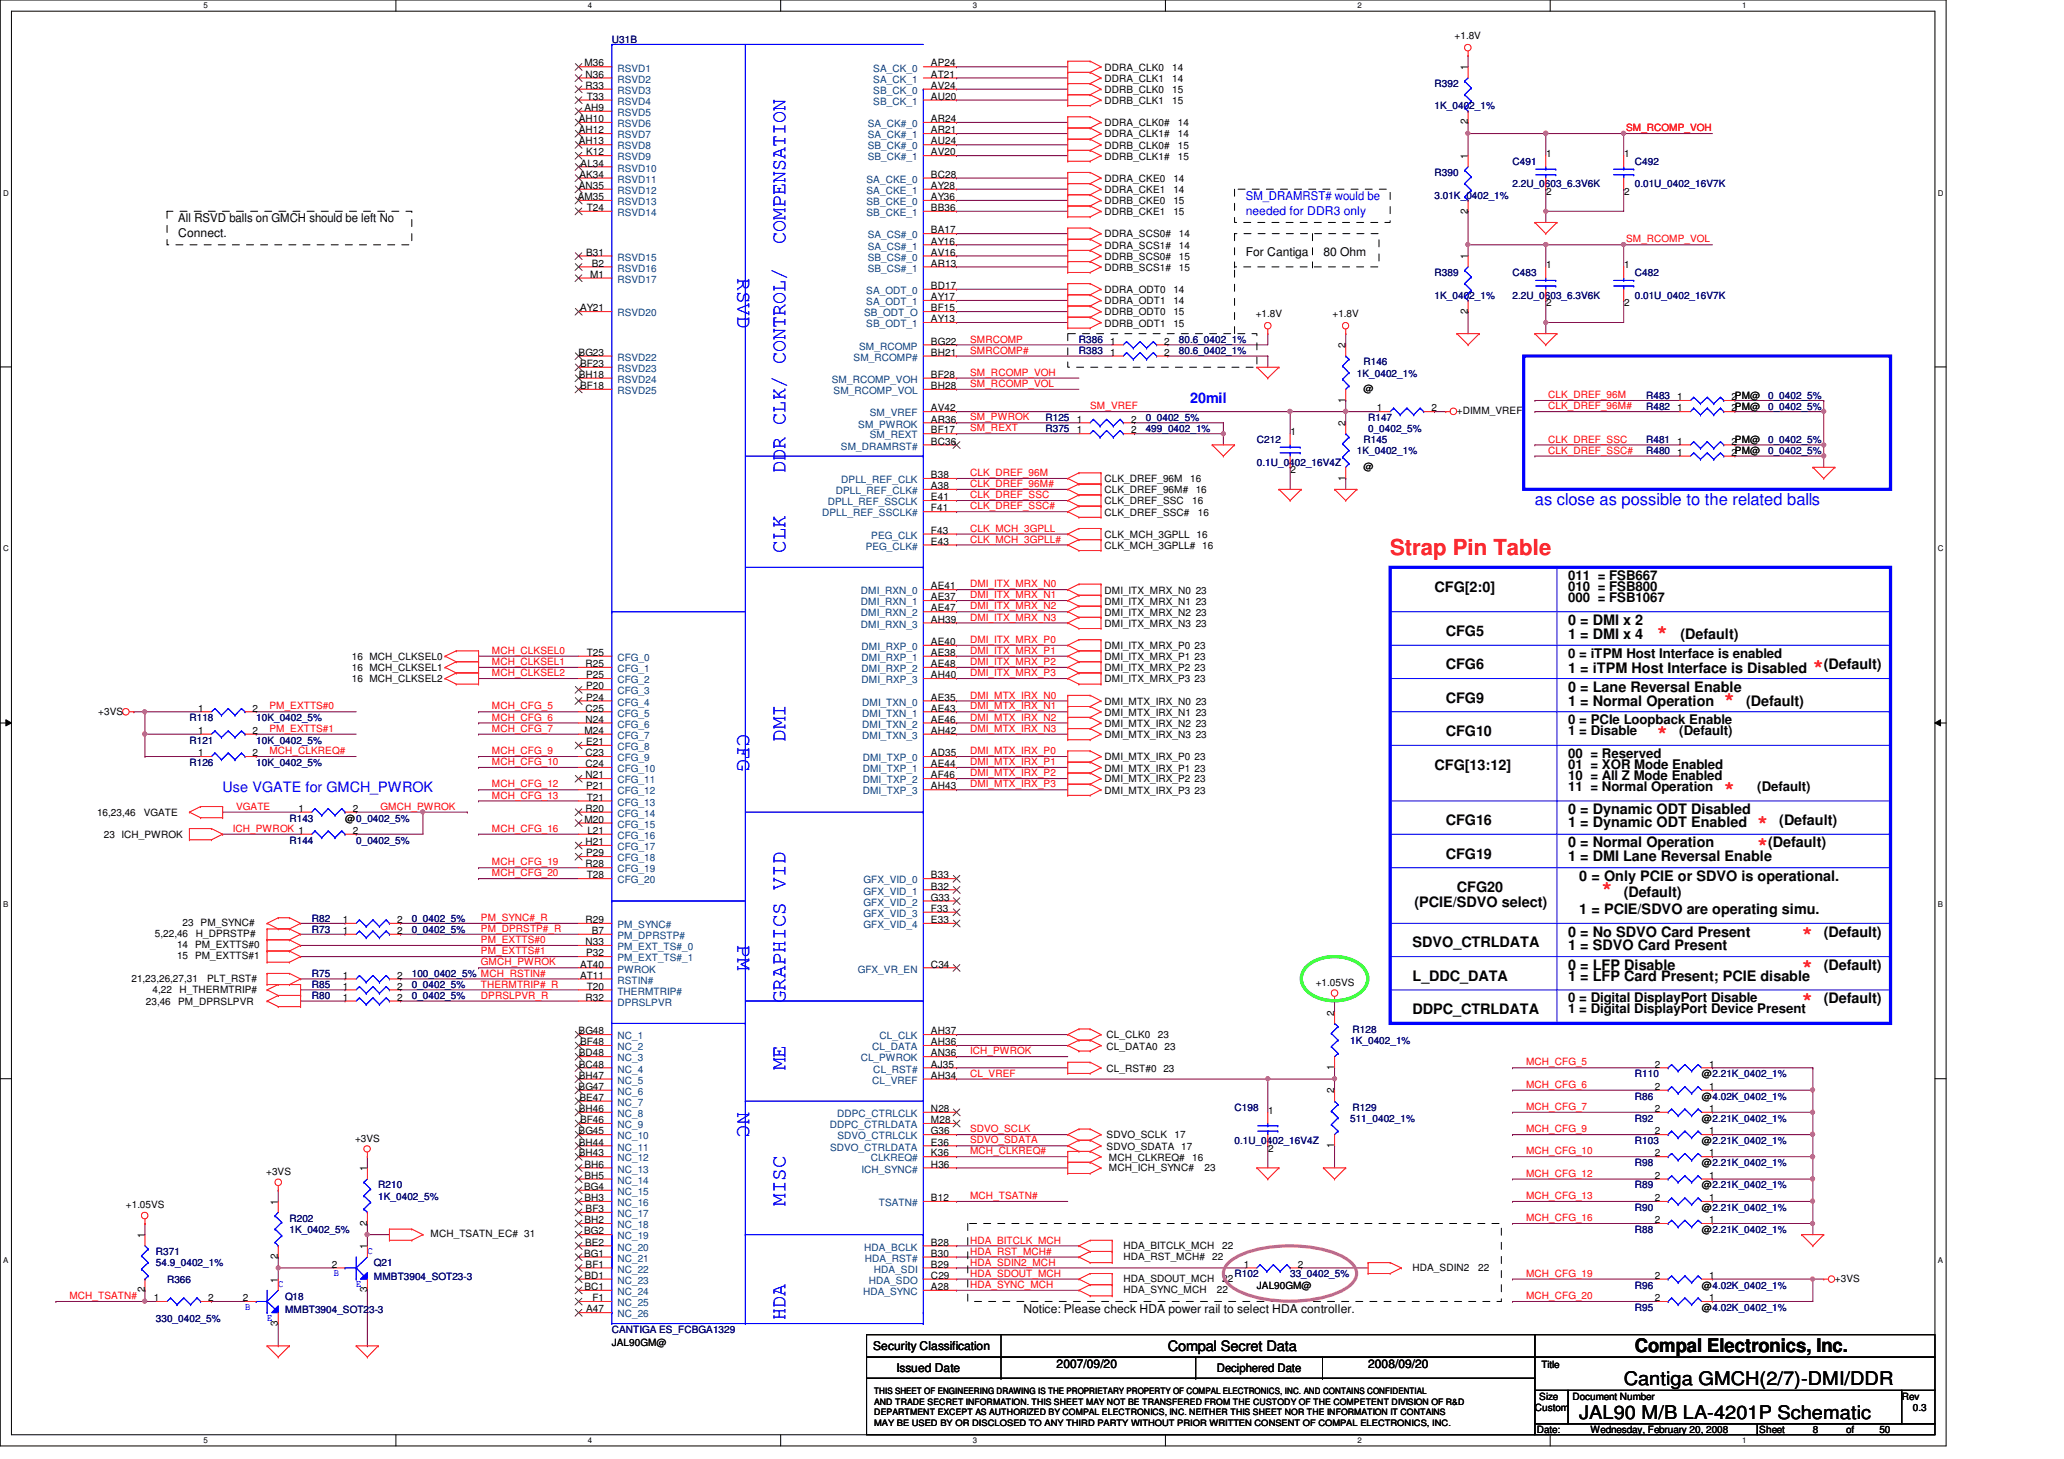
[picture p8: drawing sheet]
<svg xmlns="http://www.w3.org/2000/svg" width="297mm" height="210mm" viewBox="0 0 297 210" stroke-linecap="round" stroke-linejoin="round" font-family="sans-serif">
<defs><g id="words">
<text font-size="3.2" fill="#f00" x="200.1" y="79.8">Strap Pin Table</text>
<g font-size="3" fill="#00f">
<text x="113" y="35.1" transform="rotate(-90 113 35.1)">COMPENSATION</text>
<text x="106.1" y="40" transform="rotate(90 106.1 40)">RSVD</text>
<text x="113" y="68" transform="rotate(-90 113 68)">DDR CLK/ CONTROL/</text>
<text x="113" y="79.5" transform="rotate(-90 113 79.5)">CLK</text>
<text x="106.1" y="105.6" transform="rotate(90 106.1 105.6)">CFG</text>
<text x="113" y="106.7" transform="rotate(-90 113 106.7)">DMI</text>
<text x="106.1" y="136" transform="rotate(90 106.1 136)">PM</text>
<text x="113" y="144.4" transform="rotate(-90 113 144.4)">GRAPHICS VID</text>
<text x="113" y="154" transform="rotate(-90 113 154)">ME</text>
<text x="106.1" y="160" transform="rotate(90 106.1 160)">NC</text>
<text x="113" y="173.5" transform="rotate(-90 113 173.5)">MISC</text>
<text x="113" y="189.9" transform="rotate(-90 113 189.9)">HDA</text>
</g>
<g font-size="2.7">
<text x="235.3" y="194.6">Compal Electronics, Inc.</text>
<text x="233.7" y="199.3">Cantiga GMCH(2/7)-DMI/DDR</text>
<text x="227.3" y="204.1">JAL90 M/B LA-4201P Schematic</text>
</g>
<g font-size="2.5" fill="#f00">
<text x="238.5" y="91.7">*</text>
<text x="248.1" y="101.3">*</text>
<text x="260.9" y="96.5">*</text>
<text x="238.5" y="106.1">*</text>
<text x="248.1" y="114.1">*</text>
<text x="252.9" y="118.9">*</text>
<text x="252.9" y="122.1">*</text>
<text x="230.5" y="128.5">*</text>
<text x="259.3" y="134.9">*</text>
<text x="259.3" y="139.7">*</text>
<text x="259.3" y="144.5">*</text>
</g>
<text font-size="2.4" fill="#00f" x="220.9" y="72.6">as close as possible to the related balls</text>
<g font-size="2.1" fill="#00f">
<text x="171.3" y="57.9">20mil</text>
<text x="32" y="113.9">Use VGATE for GMCH_PWROK</text>
</g>
<g font-size="2.1">
<text x="206.5" y="85.1">CFG[2:0]</text>
<text x="225.7" y="89.9">0 = DMI x 2</text>
<text x="208.1" y="91.5">CFG5</text>
<text x="225.7" y="92">1 = DMI x 4</text>
<text x="241.8" y="91.9">(Default)</text>
<text x="208.1" y="96.3">CFG6</text>
<text x="208.1" y="101.1">CFG9</text>
<text x="225.7" y="101.6">1 = Normal Operation</text>
<text x="225.7" y="99.5">0 = Lane Reversal Enable</text>
<text x="225.7" y="96.8">1 = iTPM Host Interface is Disabled</text>
<text x="251.3" y="101.6">(Default)</text>
<text x="262.5" y="96.3">(Default)</text>
<text x="208.1" y="105.9">CFG10</text>
<text x="206.5" y="110.7">CFG[13:12]</text>
<text x="208.1" y="118.7">CFG16</text>
<text x="225.7" y="119">1 = Dynamic ODT Enabled</text>
<text x="225.7" y="117.1">0 = Dynamic ODT Disabled</text>
<text x="256.1" y="118.7">(Default)</text>
<text x="208.1" y="123.5">CFG19</text>
<text x="225.7" y="123.9">1 = DMI Lane Reversal Enable</text>
<text x="225.7" y="121.9">0 = Normal Operation</text>
<text x="254.5" y="121.9">(Default)</text>
<text x="203.6" y="130.6">(PCIE/SDVO select)</text>
<text x="209.7" y="128.3">CFG20</text>
<text x="227.3" y="131.5">1 = PCIE/SDVO are operating simu.</text>
<text x="227.3" y="126.7">0 = Only PCIE or SDVO is operational.</text>
<text x="233.7" y="129.1">(Default)</text>
<text x="203.3" y="136.3">SDVO_CTRLDATA</text>
<text x="225.7" y="136.7">1 = SDVO Card Present</text>
<text x="225.7" y="134.7">0 = No SDVO Card Present</text>
<text x="262.5" y="134.7">(Default)</text>
<text x="203.3" y="141.1">L_DDC_DATA</text>
<text x="225.7" y="141.1">1 = LFP Card Present; PCIE disable</text>
<text x="225.7" y="139.5">0 = LFP Disable</text>
<text x="262.5" y="139.5">(Default)</text>
<text x="203.3" y="145.9">DDPC_CTRLDATA</text>
<text x="262.5" y="144.3">(Default)</text>
<text x="168.1" y="194.4">Compal Secret Data</text>
</g>
<g font-size="1.9">
<text x="225.7" y="83.4">011 = FSB667</text>
<text x="225.7" y="86.6">000 = FSB1067</text>
<text x="225.7" y="85">010 = FSB800</text>
<text x="225.7" y="94.6">0 = iTPM Host Interface is enabled</text>
<text x="225.7" y="104.2">0 = PCIe Loopback Enable</text>
<text x="225.7" y="105.8">1 = Disable</text>
<text x="241.7" y="105.8">(Default)</text>
<text x="225.7" y="110.6">01 = XOR Mode Enabled</text>
<text x="225.7" y="112.2">10 = All Z Mode Enabled</text>
<text x="225.7" y="113.8">11 = Normal Operation</text>
<text x="225.7" y="109">00 = Reserved</text>
<text x="252.9" y="113.8">(Default)</text>
<text x="225.7" y="145.8">1 = Digital DisplayPort Device Present</text>
<text x="225.7" y="144.2">0 = Digital DisplayPort Disable</text>
</g>
<g font-size="1.7" fill="#00f">
<text x="179.3" y="28.8">SM_DRAMRST# would be</text>
<text x="179.3" y="30.9">needed for DDR3 only</text>
</g>
<g font-size="1.7">
<text x="25.7" y="32">All RSVD balls on GMCH should be left No</text>
<text x="25.7" y="34">Connect.</text>
<text x="179.3" y="36.8">For Cantiga</text>
<text x="190.5" y="36.8">80 Ohm</text>
<text x="147.3" y="188.8">Notice: Please check HDA power rail to select HDA controller.</text>
<text x="125.7" y="194.3">Security Classification</text>
<text x="129" y="197.3">Issued Date</text>
<text x="152.1" y="196.8">2007/09/20</text>
<text x="175.1" y="197.4">Deciphered Date</text>
<text x="196.9" y="196.8">2008/09/20</text>
</g>
<g font-size="1.4">
<text x="209.3" y="5.7">+1.8V</text>
<text x="84.1" y="9.6">M36</text>
<text x="84.3" y="11.2">N36</text>
<text x="134" y="9.6">AP24</text>
<text x="134" y="11.2">AT21</text>
<text x="159" y="10.2">DDRA_CLK0</text>
<text x="159" y="11.8">DDRA_CLK1</text>
<text x="168.7" y="10.2">14</text>
<text x="168.7" y="11.8">14</text>
<text x="211.2" y="10.1" transform="rotate(-90 211.2 10.1)">1</text>
<text x="83.3" y="17.6">AH10</text>
<text x="84.1" y="16">AH9</text>
<text x="84.3" y="12.8">R33</text>
<text x="84.5" y="14.4">T33</text>
<text x="134" y="12.8">AV24</text>
<text x="134" y="14.4">AU20</text>
<text x="134" y="17.6">AR24</text>
<text x="159" y="13.4">DDRB_CLK0</text>
<text x="159" y="15">DDRB_CLK1</text>
<text x="168.7" y="13.4">15</text>
<text x="168.7" y="15">15</text>
<text x="211.2" y="17.9" transform="rotate(-90 211.2 17.9)">2</text>
<text x="83.3" y="19.2">AH12</text>
<text x="83.3" y="20.8">AH13</text>
<text x="83.6" y="24">AL34</text>
<text x="84.4" y="22.4">K12</text>
<text x="134" y="19.2">AR21</text>
<text x="134" y="20.8">AU24</text>
<text x="134" y="22.4">AV20</text>
<text x="159" y="18.2">DDRA_CLK0#</text>
<text x="159" y="19.8">DDRA_CLK1#</text>
<text x="159" y="21.4">DDRB_CLK0#</text>
<text x="159" y="23">DDRB_CLK1#</text>
<text x="169.5" y="18.2">14</text>
<text x="169.5" y="19.8">14</text>
<text x="169.5" y="21.4">15</text>
<text x="169.5" y="23">15</text>
<text x="211.2" y="22.9" transform="rotate(-90 211.2 22.9)">1</text>
<text x="222.5" y="22.6">1</text>
<text x="233.7" y="22.6">1</text>
<text x="83.1" y="28.8">AM35</text>
<text x="83.3" y="27.2">AN35</text>
<text x="83.4" y="25.6">AK34</text>
<text x="134" y="25.6">BC28</text>
<text x="134" y="27.2">AY28</text>
<text x="134" y="28.8">AY36</text>
<text x="159" y="26.2">DDRA_CKE0</text>
<text x="159" y="27.8">DDRA_CKE1</text>
<text x="159" y="29.4">DDRB_CKE0</text>
<text x="168.9" y="26.2">14</text>
<text x="168.9" y="27.8">14</text>
<text x="168.9" y="29.4">15</text>
<text x="222.5" y="28.1">2</text>
<text x="233.7" y="28.1">2</text>
<text x="84.5" y="30.4">T24</text>
<text x="134" y="30.4">BB36</text>
<text x="134" y="33.6">BA17</text>
<text x="134" y="35.2">AY16</text>
<text x="159" y="31">DDRB_CKE1</text>
<text x="159" y="34.2">DDRA_SCS0#</text>
<text x="159" y="35.8">DDRA_SCS1#</text>
<text x="168.9" y="31">15</text>
<text x="169.7" y="34.2">14</text>
<text x="169.7" y="35.8">14</text>
<text x="211.2" y="30.7" transform="rotate(-90 211.2 30.7)">2</text>
<text x="84.4" y="36.8">B31</text>
<text x="84.9" y="40">M1</text>
<text x="85.2" y="38.4">B2</text>
<text x="134" y="36.8">AV16</text>
<text x="134" y="38.4">AR13</text>
<text x="134" y="41.6">BD17</text>
<text x="159" y="37.4">DDRB_SCS0#</text>
<text x="159" y="39">DDRB_SCS1#</text>
<text x="169.7" y="37.4">15</text>
<text x="169.7" y="39">15</text>
<text x="211.2" y="37.3" transform="rotate(-90 211.2 37.3)">1</text>
<text x="222.5" y="38.6">1</text>
<text x="233.7" y="38.6">1</text>
<text x="83.5" y="44.8">AY21</text>
<text x="134" y="43.2">AY17</text>
<text x="134" y="44.8">BF15</text>
<text x="134" y="46.4">AY13</text>
<text x="159" y="42.2">DDRA_ODT0</text>
<text x="159" y="43.8">DDRA_ODT1</text>
<text x="159" y="45.4">DDRB_ODT0</text>
<text x="159" y="47">DDRB_ODT1</text>
<text x="168.9" y="42.2">14</text>
<text x="168.9" y="43.8">14</text>
<text x="168.9" y="45.4">15</text>
<text x="168.9" y="47">15</text>
<text x="180.7" y="45.7">+1.8V</text>
<text x="191.8" y="45.7">+1.8V</text>
<text x="211.2" y="45.1" transform="rotate(-90 211.2 45.1)">2</text>
<text x="222.5" y="44.1">2</text>
<text x="233.7" y="44.1">2</text>
<text x="83.3" y="51.2">BG23</text>
<text x="83.5" y="52.8">BF23</text>
<text x="134" y="49.6">BG22</text>
<text x="134" y="51.2">BH21</text>
<text x="159.8" y="51.2">1</text>
<text x="159.8" y="49.6">1</text>
<text x="167.6" y="51.2">2</text>
<text x="167.6" y="49.6">2</text>
<text x="193.6" y="50.1" transform="rotate(-90 193.6 50.1)">2</text>
<text x="83.3" y="54.4">BH18</text>
<text x="83.5" y="56">BF18</text>
<text x="134" y="54.4">BF28</text>
<text x="134" y="56">BH28</text>
<text x="134" y="59.2">AV42</text>
<text x="193.6" y="57.9" transform="rotate(-90 193.6 57.9)">1</text>
<text x="196.2" y="56.4">@</text>
<text x="198.2" y="59.2">1</text>
<text x="206" y="59.2">2</text>
<text x="209.7" y="59.6">+DIMM_VREF</text>
<text x="241.4" y="59.2">1</text>
<text x="241.4" y="57.6">1</text>
<text x="249.2" y="59.2">2PM@</text>
<text x="249.2" y="57.6">2PM@</text>
<text x="134" y="60.8">AR36</text>
<text x="134" y="62.4">BF17</text>
<text x="134" y="64">BC36</text>
<text x="155" y="62.4">1</text>
<text x="155" y="60.8">1</text>
<text x="162.8" y="62.4">2</text>
<text x="162.8" y="60.8">2</text>
<text x="185.7" y="62.6">1</text>
<text x="193.6" y="61.3" transform="rotate(-90 193.6 61.3)">2</text>
<text x="241.4" y="64">1</text>
<text x="241.4" y="65.6">1</text>
<text x="249.2" y="64">2PM@</text>
<text x="249.2" y="65.6">2PM@</text>
<text x="134" y="68.8">B38</text>
<text x="134" y="70.4">A38</text>
<text x="134" y="72">E41</text>
<text x="159" y="69.4">CLK_DREF_96M</text>
<text x="159" y="71">CLK_DREF_96M#</text>
<text x="171.3" y="69.4">16</text>
<text x="172.1" y="71">16</text>
<text x="185.7" y="68.1">2</text>
<text x="193.6" y="69.1" transform="rotate(-90 193.6 69.1)">1</text>
<text x="196.2" y="67.6">@</text>
<text x="134" y="73.6">F41</text>
<text x="134" y="76.8">F43</text>
<text x="159" y="77.4">CLK_MCH_3GPLL 16</text>
<text x="159" y="72.6">CLK_DREF_SSC</text>
<text x="159" y="74.2">CLK_DREF_SSC#</text>
<text x="171.6" y="72.6">16</text>
<text x="172.4" y="74.2">16</text>
<text x="134" y="78.4">E43</text>
<text x="159" y="79">CLK_MCH_3GPLL# 16</text>
<text x="134" y="84.8">AE41</text>
<text x="134" y="86.4">AE37</text>
<text x="134" y="88">AE47</text>
<text x="134" y="89.6">AH39</text>
<text x="159" y="85.4">DMI_ITX_MRX_N0 23</text>
<text x="159" y="87">DMI_ITX_MRX_N1 23</text>
<text x="159" y="88.6">DMI_ITX_MRX_N2 23</text>
<text x="50.6" y="95">16 MCH_CLKSEL0</text>
<text x="84.3" y="96">R25</text>
<text x="84.5" y="94.4">T25</text>
<text x="134" y="92.8">AE40</text>
<text x="134" y="94.4">AE38</text>
<text x="134" y="96">AE48</text>
<text x="159" y="90.2">DMI_ITX_MRX_N3 23</text>
<text x="159" y="93.4">DMI_ITX_MRX_P0 23</text>
<text x="159" y="95">DMI_ITX_MRX_P1 23</text>
<text x="50.6" y="98.2">16 MCH_CLKSEL2</text>
<text x="50.6" y="96.6">16 MCH_CLKSEL1</text>
<text x="84.4" y="97.6">P25</text>
<text x="84.4" y="99.2">P20</text>
<text x="84.4" y="100.8">P24</text>
<text x="134" y="97.6">AH40</text>
<text x="134" y="100.8">AE35</text>
<text x="159" y="96.6">DMI_ITX_MRX_P2 23</text>
<text x="159" y="98.2">DMI_ITX_MRX_P3 23</text>
<text x="159" y="101.4">DMI_MTX_IRX_N0 23</text>
<text x="14.1" y="102.8">+3VS</text>
<text x="28.5" y="102.4">1</text>
<text x="28.5" y="105.6">1</text>
<text x="36.4" y="102.4">2</text>
<text x="36.4" y="105.6">2</text>
<text x="84.1" y="105.6">M24</text>
<text x="84.3" y="102.4">C25</text>
<text x="84.3" y="104">N24</text>
<text x="84.4" y="107.2">E21</text>
<text x="134" y="102.4">AE43</text>
<text x="134" y="104">AE46</text>
<text x="134" y="105.6">AH42</text>
<text x="159" y="103">DMI_MTX_IRX_N1 23</text>
<text x="159" y="104.6">DMI_MTX_IRX_N2 23</text>
<text x="159" y="106.2">DMI_MTX_IRX_N3 23</text>
<text x="28.5" y="108.8">1</text>
<text x="36.4" y="108.8">2</text>
<text x="84.3" y="108.8">C23</text>
<text x="84.3" y="110.4">C24</text>
<text x="84.3" y="112">N21</text>
<text x="84.4" y="113.6">P21</text>
<text x="134" y="108.8">AD35</text>
<text x="134" y="110.4">AE44</text>
<text x="134" y="112">AF46</text>
<text x="134" y="113.6">AH43</text>
<text x="159" y="109.4">DMI_MTX_IRX_P0 23</text>
<text x="159" y="111">DMI_MTX_IRX_P1 23</text>
<text x="159" y="112.6">DMI_MTX_IRX_P2 23</text>
<text x="14" y="117.4">16,23,46</text>
<text x="20.7" y="117.4">VGATE</text>
<text x="43" y="116.8">1</text>
<text x="49.7" y="118.2">@0_0402_5%</text>
<text x="50.8" y="116.8">2</text>
<text x="50.8" y="120">2</text>
<text x="84.1" y="118.4">M20</text>
<text x="84.3" y="116.8">R20</text>
<text x="84.5" y="115.2">T21</text>
<text x="84.5" y="120">L21</text>
<text x="159" y="114.2">DMI_MTX_IRX_P3 23</text>
<text x="14.9" y="120.6">23 ICH_PWROK</text>
<text x="84.3" y="121.6">H21</text>
<text x="84.3" y="124.8">R28</text>
<text x="84.4" y="123.2">P29</text>
<text x="84.5" y="126.4">T28</text>
<text x="134" y="126.4">B33</text>
<text x="134" y="128">B32</text>
<text x="134" y="129.6">G33</text>
<text x="134" y="131.2">F33</text>
<text x="22.3" y="134.8">5,22,46</text>
<text x="25.5" y="136.4">14 PM_EXTTS#0</text>
<text x="26.3" y="133.2">23 PM_SYNC#</text>
<text x="28.2" y="134.8">H_DPRSTP#</text>
<text x="49.4" y="132.8">1</text>
<text x="49.4" y="134.4">1</text>
<text x="57.1" y="132.8">2</text>
<text x="57.1" y="134.4">2</text>
<text x="84.3" y="132.8">R29</text>
<text x="84.3" y="136">N33</text>
<text x="84.4" y="137.6">P32</text>
<text x="85.2" y="134.4">B7</text>
<text x="134" y="132.8">E33</text>
<text x="18.9" y="141.2">21,23,26,27,31</text>
<text x="22" y="142.8">4,22</text>
<text x="25.5" y="138">15 PM_EXTTS#1</text>
<text x="25.8" y="142.8">H_THERMTRIP#</text>
<text x="29.8" y="141.2">PLT_RST#</text>
<text x="49.4" y="144">1</text>
<text x="49.4" y="140.8">1</text>
<text x="49.4" y="142.4">1</text>
<text x="57.1" y="144">2</text>
<text x="57.1" y="140.8">2</text>
<text x="57.1" y="142.4">2</text>
<text x="83.5" y="139.2">AT40</text>
<text x="83.5" y="140.8">AT11</text>
<text x="84.3" y="144">R32</text>
<text x="84.5" y="142.4">T20</text>
<text x="134" y="139.2">C34</text>
<text x="189.4" y="141.9">+1.05VS</text>
<text x="21" y="144.6">23,46</text>
<text x="25.7" y="144.6">PM_DPRSLPVR</text>
<text x="83.3" y="148.8">BG48</text>
<text x="134" y="148.8">AH37</text>
<text x="159.3" y="149.4">CL_CLK0</text>
<text x="166.6" y="149.4">23</text>
<text x="192" y="146.1" transform="rotate(-90 192 146.1)">2</text>
<text x="83.3" y="152">BD48</text>
<text x="83.3" y="153.6">BC48</text>
<text x="83.3" y="155.2">BH47</text>
<text x="83.5" y="150.4">BF48</text>
<text x="134" y="150.4">AH36</text>
<text x="134" y="152">AN36</text>
<text x="134" y="153.6">AJ35</text>
<text x="134" y="155.2">AH34</text>
<text x="159.3" y="151">CL_DATA0 23</text>
<text x="159.3" y="154.2">CL_RST#0 23</text>
<text x="192" y="153.9" transform="rotate(-90 192 153.9)">1</text>
<text x="238.2" y="153.6">2</text>
<text x="244.9" y="155">@2.21K_0402_1%</text>
<text x="246" y="153.6">1</text>
<text x="83.3" y="156.8">BG47</text>
<text x="83.3" y="160">BH46</text>
<text x="83.4" y="158.4">BE47</text>
<text x="83.5" y="161.6">BF46</text>
<text x="134" y="160">N28</text>
<text x="134" y="161.6">M28</text>
<text x="182.5" y="160.2">1</text>
<text x="192" y="157.3" transform="rotate(-90 192 157.3)">2</text>
<text x="238.2" y="160">2</text>
<text x="238.2" y="156.8">2</text>
<text x="244.9" y="161.4">@2.21K_0402_1%</text>
<text x="244.9" y="158.2">@4.02K_0402_1%</text>
<text x="246" y="160">1</text>
<text x="246" y="156.8">1</text>
<text x="51.1" y="164.3">+3VS</text>
<text x="83.3" y="163.2">BG45</text>
<text x="83.3" y="164.8">BH44</text>
<text x="83.3" y="166.4">BH43</text>
<text x="84.1" y="168">BH6</text>
<text x="134" y="163.2">G36</text>
<text x="134" y="164.8">E36</text>
<text x="134" y="166.4">K36</text>
<text x="134" y="168">H36</text>
<text x="159.3" y="163.8">SDVO_SCLK</text>
<text x="159.3" y="165.4">SDVO_SDATA 17</text>
<text x="159.6" y="167">MCH_CLKREQ#</text>
<text x="169" y="163.8">17</text>
<text x="171.6" y="167">16</text>
<text x="182.5" y="165.7">2</text>
<text x="192" y="165.1" transform="rotate(-90 192 165.1)">1</text>
<text x="238.2" y="163.2">2</text>
<text x="238.2" y="166.4">2</text>
<text x="244.9" y="164.6">@2.21K_0402_1%</text>
<text x="244.9" y="167.8">@2.21K_0402_1%</text>
<text x="246" y="163.2">1</text>
<text x="246" y="166.4">1</text>
<text x="18.1" y="173.9">+1.05VS</text>
<text x="38.3" y="169.1">+3VS</text>
<text x="40" y="173.3" transform="rotate(-90 40 173.3)">1</text>
<text x="52.8" y="168.5" transform="rotate(-90 52.8 168.5)">1</text>
<text x="84.1" y="171.2">BG4</text>
<text x="84.1" y="169.6">BH5</text>
<text x="84.1" y="172.8">BH3</text>
<text x="134" y="172.8">B12</text>
<text x="159.6" y="168.4">MCH_ICH_SYNC#</text>
<text x="173.4" y="168.4">23</text>
<text x="238.2" y="172.8">2</text>
<text x="238.2" y="169.6">2</text>
<text x="244.9" y="171">@2.21K_0402_1%</text>
<text x="246" y="172.8">1</text>
<text x="246" y="169.6">1</text>
<text x="20.8" y="178.1" transform="rotate(-90 20.8 178.1)">1</text>
<text x="52.8" y="179.7" transform="rotate(-90 52.8 179.7)">1</text>
<text x="52.8" y="176.3" transform="rotate(-90 52.8 176.3)">2</text>
<text x="62" y="178">MCH_TSATN_EC# 31</text>
<text x="84.1" y="177.6">BG2</text>
<text x="84.1" y="176">BH2</text>
<text x="84.2" y="179.2">BE2</text>
<text x="84.3" y="174.4">BF3</text>
<text x="134" y="179.2">B28</text>
<text x="161.7" y="179.6">HDA_BITCLK_MCH</text>
<text x="175.9" y="179.6">22</text>
<text x="238.2" y="176">2</text>
<text x="244.9" y="174.2">@2.21K_0402_1%</text>
<text x="244.9" y="177.4">@2.21K_0402_1%</text>
<text x="246" y="176">1</text>
<text x="20.8" y="185.9" transform="rotate(-90 20.8 185.9)">2</text>
<text x="40" y="184.5" transform="rotate(-90 40 184.5)">1</text>
<text x="40" y="181.1" transform="rotate(-90 40 181.1)">2</text>
<text x="47.7" y="182.4">2</text>
<text x="52.8" y="185.9" transform="rotate(-90 52.8 185.9)">3</text>
<text x="84.1" y="180.8">BG1</text>
<text x="84.1" y="184">BD1</text>
<text x="84.1" y="185.6">BC1</text>
<text x="84.3" y="182.4">BF1</text>
<text x="134" y="180.8">B30</text>
<text x="134" y="182.4">B29</text>
<text x="134" y="184">C29</text>
<text x="134" y="185.6">A28</text>
<text x="161.7" y="181.2">HDA_RST_MCH#</text>
<text x="161.7" y="184.4">HDA_SDOUT_MCH</text>
<text x="174.5" y="181.2">22</text>
<text x="175.9" y="184.4">22</text>
<text x="179" y="182.4">1</text>
<text x="180.9" y="185.4">JAL90GM@</text>
<text x="186.8" y="182.4">2</text>
<text x="203.3" y="182.8">HDA_SDIN2</text>
<text x="212.7" y="182.8">22</text>
<text x="238.2" y="184">2</text>
<text x="244.9" y="185.4">@4.02K_0402_1%</text>
<text x="246" y="184">1</text>
<text x="264.1" y="184.4">+3VS</text>
<text x="22.1" y="187.2">1</text>
<text x="30" y="187.2">2</text>
<text x="35" y="187.2">2</text>
<text x="40" y="190.8" transform="rotate(-90 40 190.8)">3</text>
<text x="84.4" y="188.8">A47</text>
<text x="85.3" y="187.2">F1</text>
<text x="161.7" y="186">HDA_SYNC_MCH</text>
<text x="175.1" y="186">22</text>
<text x="238.2" y="187.2">2</text>
<text x="244.9" y="188.6">@4.02K_0402_1%</text>
<text x="246" y="187.2">1</text>
<text x="88" y="193.7">JAL90GM@</text>
<text x="221.8" y="196.8">Title</text>
<text x="220.9" y="203">Custom</text>
<text x="221.5" y="201.4">Size</text>
<text x="226.3" y="201.4">Document Number</text>
<text x="273.7" y="201.4">Rev</text>
<text x="275.3" y="203">0.3</text>
<text x="221.2" y="206.2">Date:</text>
<text x="228.9" y="206.2">Wednesday, February 20, 2008</text>
<text x="253.2" y="206.2">Sheet</text>
<text x="260.9" y="206.2">8</text>
<text x="265.7" y="206.2">of</text>
<text x="270.5" y="206.2">50</text>
</g>
<g font-size="1.4" fill="#000080">
<text x="88" y="6.2">U31B</text>
<text x="206.5" y="12.6">R392</text>
<text x="206.5" y="15.7">1K_0402_1%</text>
<text x="217.7" y="23.7">C491</text>
<text x="235.3" y="23.7">C492</text>
<text x="206.5" y="25.4">R390</text>
<text x="206.5" y="28.6">3.01K_0402_1%</text>
<text x="217.7" y="27">2.2U_0603_6.3V6K</text>
<text x="235.3" y="27">0.01U_0402_16V7K</text>
<text x="206.5" y="39.8">R389</text>
<text x="217.7" y="39.8">C483</text>
<text x="235.3" y="39.8">C482</text>
<text x="206.5" y="43">1K_0402_1%</text>
<text x="217.7" y="43">2.2U_0603_6.3V6K</text>
<text x="235.3" y="43">0.01U_0402_16V7K</text>
<text x="155.3" y="51">R383</text>
<text x="155.3" y="49.4">R386</text>
<text x="169.7" y="51">80.6_0402_1%</text>
<text x="169.7" y="49.4">80.6_0402_1%</text>
<text x="196.2" y="52.6">R146</text>
<text x="195.3" y="54.2">1K_0402_1%</text>
<text x="236.9" y="59">R482</text>
<text x="236.9" y="57.4">R483</text>
<text x="254.5" y="59">0_0402_5%</text>
<text x="254.5" y="57.4">0_0402_5%</text>
<text x="150.4" y="62.2">R375</text>
<text x="150.4" y="60.6">R125</text>
<text x="164.9" y="62.2">499_0402_1%</text>
<text x="164.9" y="60.6">0_0402_5%</text>
<text x="180.9" y="63.8">C212</text>
<text x="195.3" y="65.4">1K_0402_1%</text>
<text x="196.2" y="63.8">R145</text>
<text x="196.9" y="60.6">R147</text>
<text x="196.9" y="62.2">0_0402_5%</text>
<text x="236.9" y="63.8">R481</text>
<text x="236.9" y="65.4">R480</text>
<text x="254.5" y="63.8">0_0402_5%</text>
<text x="254.5" y="65.4">0_0402_5%</text>
<text x="180.9" y="67">0.1U_0402_16V4Z</text>
<text x="27.3" y="103.8">R118</text>
<text x="27.3" y="107">R121</text>
<text x="36.9" y="103.8">10K_0402_5%</text>
<text x="36.9" y="107">10K_0402_5%</text>
<text x="27.3" y="110.2">R126</text>
<text x="36.9" y="110.2">10K_0402_5%</text>
<text x="41.7" y="118.2">R143</text>
<text x="41.7" y="121.4">R144</text>
<text x="51.3" y="121.4">0_0402_5%</text>
<text x="44.9" y="132.6">R82</text>
<text x="44.9" y="134.2">R73</text>
<text x="59.3" y="132.6">0_0402_5%</text>
<text x="59.3" y="134.2">0_0402_5%</text>
<text x="44.9" y="143.8">R80</text>
<text x="44.9" y="140.6">R75</text>
<text x="44.9" y="142.2">R85</text>
<text x="59.3" y="143.8">0_0402_5%</text>
<text x="59.3" y="140.6">100_0402_5% MCH_RSTIN#</text>
<text x="59.3" y="142.2">0_0402_5%</text>
<text x="194.6" y="148.6">R128</text>
<text x="194.3" y="150.2">1K_0402_1%</text>
<text x="235.3" y="155">R110</text>
<text x="177.7" y="159.8">C198</text>
<text x="194.3" y="161.4">511_0402_1%</text>
<text x="194.6" y="159.8">R129</text>
<text x="235.3" y="161.4">R92</text>
<text x="235.3" y="158.2">R86</text>
<text x="177.7" y="164.6">0.1U_0402_16V4Z</text>
<text x="235.3" y="164.6">R103</text>
<text x="235.3" y="167.8">R98</text>
<text x="54.4" y="171">R210</text>
<text x="54.4" y="172.6">1K_0402_5%</text>
<text x="235.3" y="171">R89</text>
<text x="41.7" y="175.8">R202</text>
<text x="41.7" y="177.4">1K_0402_5%</text>
<text x="235.3" y="174.2">R90</text>
<text x="235.3" y="177.4">R88</text>
<text x="22.4" y="180.6">R371</text>
<text x="22.4" y="182.2">54.9_0402_1%</text>
<text x="24" y="184.6">R366</text>
<text x="53.8" y="182.2">Q21</text>
<text x="53.8" y="184.1">MMBT3904_SOT23-3</text>
<text x="177.7" y="183.8">R102</text>
<text x="185.7" y="183.8">33_0402_5%</text>
<text x="235.3" y="185.4">R96</text>
<text x="22.4" y="190.2">330_0402_5%</text>
<text x="41" y="187">Q18</text>
<text x="41" y="188.9">MMBT3904_SOT23-3</text>
<text x="88" y="191.8">CANTIGA ES_FCBGA1329</text>
<text x="235.3" y="188.6">R95</text>
</g>
<g font-size="1.4" fill="#004080">
<text x="88.9" y="10.3">RSVD1</text>
<text x="88.9" y="11.9">RSVD2</text>
<text x="125.7" y="10.3">SA_CK_0</text>
<text x="125.7" y="11.9">SA_CK_1</text>
<text x="88.9" y="13.5">RSVD3</text>
<text x="88.9" y="15.1">RSVD4</text>
<text x="88.9" y="16.7">RSVD5</text>
<text x="125.7" y="13.5">SB_CK_0</text>
<text x="125.7" y="15.1">SB_CK_1</text>
<text x="88.9" y="18.3">RSVD6</text>
<text x="88.9" y="19.9">RSVD7</text>
<text x="88.9" y="21.5">RSVD8</text>
<text x="88.9" y="23.1">RSVD9</text>
<text x="124.9" y="18.3">SA_CK#_0</text>
<text x="124.9" y="19.9">SA_CK#_1</text>
<text x="124.9" y="21.5">SB_CK#_0</text>
<text x="124.9" y="23.1">SB_CK#_1</text>
<text x="88.9" y="24.7">RSVD10</text>
<text x="88.9" y="26.3">RSVD11</text>
<text x="88.9" y="27.9">RSVD12</text>
<text x="88.9" y="29.5">RSVD13</text>
<text x="124.7" y="26.3">SA_CKE_0</text>
<text x="124.7" y="27.9">SA_CKE_1</text>
<text x="124.7" y="29.5">SB_CKE_0</text>
<text x="88.9" y="31.1">RSVD14</text>
<text x="124.7" y="31.1">SB_CKE_1</text>
<text x="124.9" y="34.3">SA_CS#_0</text>
<text x="124.9" y="35.9">SA_CS#_1</text>
<text x="88.9" y="37.5">RSVD15</text>
<text x="88.9" y="40.7">RSVD17</text>
<text x="88.9" y="39.1">RSVD16</text>
<text x="124.9" y="37.5">SB_CS#_0</text>
<text x="124.9" y="39.1">SB_CS#_1</text>
<text x="88.9" y="45.5">RSVD20</text>
<text x="124.4" y="45.5">SB_ODT_O</text>
<text x="124.7" y="42.3">SA_ODT_0</text>
<text x="124.7" y="43.9">SA_ODT_1</text>
<text x="124.7" y="47.1">SB_ODT_1</text>
<text x="88.9" y="51.9">RSVD22</text>
<text x="88.9" y="53.5">RSVD23</text>
<text x="122.8" y="51.9">SM_RCOMP#</text>
<text x="123.7" y="50.3">SM_RCOMP</text>
<text x="88.9" y="55.1">RSVD24</text>
<text x="88.9" y="56.7">RSVD25</text>
<text x="119.7" y="55.1">SM_RCOMP_VOH</text>
<text x="120" y="56.7">SM_RCOMP_VOL</text>
<text x="125.2" y="59.9">SM_VREF</text>
<text x="121" y="64.7">SM_DRAMRST#</text>
<text x="123.5" y="61.5">SM_PWROK</text>
<text x="125.2" y="63.1">SM_REXT</text>
<text x="120.3" y="71.1">DPLL_REF_CLK#</text>
<text x="121.1" y="69.5">DPLL_REF_CLK</text>
<text x="118.3" y="74.3">DPLL_REF_SSCLK#</text>
<text x="119.1" y="72.7">DPLL_REF_SSCLK</text>
<text x="125.4" y="77.5">PEG_CLK</text>
<text x="124.6" y="79.1">PEG_CLK#</text>
<text x="123.9" y="85.5">DMI_RXN_0</text>
<text x="123.9" y="87.1">DMI_RXN_1</text>
<text x="123.9" y="88.7">DMI_RXN_2</text>
<text x="88.9" y="95.1">CFG_0</text>
<text x="123.9" y="90.3">DMI_RXN_3</text>
<text x="124" y="93.5">DMI_RXP_0</text>
<text x="124" y="95.1">DMI_RXP_1</text>
<text x="88.9" y="96.7">CFG_1</text>
<text x="88.9" y="98.3">CFG_2</text>
<text x="88.9" y="99.9">CFG_3</text>
<text x="88.9" y="101.5">CFG_4</text>
<text x="124" y="96.7">DMI_RXP_2</text>
<text x="124" y="98.3">DMI_RXP_3</text>
<text x="124.1" y="101.5">DMI_TXN_0</text>
<text x="88.9" y="103.1">CFG_5</text>
<text x="88.9" y="104.7">CFG_6</text>
<text x="88.9" y="106.3">CFG_7</text>
<text x="88.9" y="107.9">CFG_8</text>
<text x="124.1" y="103.1">DMI_TXN_1</text>
<text x="124.1" y="104.7">DMI_TXN_2</text>
<text x="124.1" y="106.3">DMI_TXN_3</text>
<text x="88.9" y="109.5">CFG_9</text>
<text x="88.9" y="111.1">CFG_10</text>
<text x="88.9" y="112.7">CFG_11</text>
<text x="124.2" y="109.5">DMI_TXP_0</text>
<text x="124.2" y="111.1">DMI_TXP_1</text>
<text x="124.2" y="112.7">DMI_TXP_2</text>
<text x="88.9" y="114.3">CFG_12</text>
<text x="88.9" y="115.9">CFG_13</text>
<text x="88.9" y="117.5">CFG_14</text>
<text x="88.9" y="119.1">CFG_15</text>
<text x="124.2" y="114.3">DMI_TXP_3</text>
<text x="88.9" y="120.7">CFG_16</text>
<text x="88.9" y="122.3">CFG_17</text>
<text x="88.9" y="123.9">CFG_18</text>
<text x="88.9" y="125.5">CFG_19</text>
<text x="88.9" y="127.1">CFG_20</text>
<text x="124.3" y="127.1">GFX_VID_0</text>
<text x="124.3" y="128.7">GFX_VID_1</text>
<text x="124.3" y="130.3">GFX_VID_2</text>
<text x="124.3" y="131.9">GFX_VID_3</text>
<text x="88.9" y="133.5">PM_SYNC#</text>
<text x="88.9" y="135.1">PM_DPRSTP#</text>
<text x="88.9" y="136.7">PM_EXT_TS#_0</text>
<text x="124.3" y="133.5">GFX_VID_4</text>
<text x="88.9" y="138.3">PM_EXT_TS#_1</text>
<text x="88.9" y="139.9">PWROK</text>
<text x="88.9" y="141.5">RSTIN#</text>
<text x="88.9" y="143.1">THERMTRIP#</text>
<text x="123.4" y="139.9">GFX_VR_EN</text>
<text x="88.9" y="144.7">DPRSLPVR</text>
<text x="88.9" y="149.5">NC_1</text>
<text x="126.6" y="149.5">CL_CLK</text>
<text x="88.9" y="151.1">NC_2</text>
<text x="88.9" y="152.7">NC_3</text>
<text x="88.9" y="154.3">NC_4</text>
<text x="88.9" y="155.9">NC_5</text>
<text x="123.9" y="152.7">CL_PWROK</text>
<text x="125.5" y="151.1">CL_DATA</text>
<text x="125.5" y="155.9">CL_VREF</text>
<text x="125.7" y="154.3">CL_RST#</text>
<text x="88.9" y="157.5">NC_6</text>
<text x="88.9" y="159.1">NC_7</text>
<text x="88.9" y="160.7">NC_8</text>
<text x="120.5" y="160.7">DDPC_CTRLCLK</text>
<text x="88.9" y="162.3">NC_9</text>
<text x="88.9" y="163.9">NC_10</text>
<text x="88.9" y="165.5">NC_11</text>
<text x="88.9" y="167.1">NC_12</text>
<text x="119.4" y="162.3">DDPC_CTRLDATA</text>
<text x="119.5" y="165.5">SDVO_CTRLDATA</text>
<text x="120.5" y="163.9">SDVO_CTRLCLK</text>
<text x="125.3" y="167.1">CLKREQ#</text>
<text x="88.9" y="168.7">NC_13</text>
<text x="88.9" y="170.3">NC_14</text>
<text x="88.9" y="171.9">NC_15</text>
<text x="88.9" y="173.5">NC_16</text>
<text x="124" y="168.7">ICH_SYNC#</text>
<text x="126.5" y="173.5">TSATN#</text>
<text x="88.9" y="175.1">NC_17</text>
<text x="88.9" y="176.7">NC_18</text>
<text x="88.9" y="178.3">NC_19</text>
<text x="88.9" y="179.9">NC_20</text>
<text x="124.4" y="179.9">HDA_BCLK</text>
<text x="88.9" y="181.5">NC_21</text>
<text x="88.9" y="183.1">NC_22</text>
<text x="88.9" y="184.7">NC_23</text>
<text x="124.5" y="181.5">HDA_RST#</text>
<text x="125" y="184.7">HDA_SDO</text>
<text x="125.8" y="183.1">HDA_SDI</text>
<text x="88.9" y="186.3">NC_24</text>
<text x="88.9" y="187.9">NC_25</text>
<text x="88.9" y="189.5">NC_26</text>
<text x="124.2" y="186.3">HDA_SYNC</text>
</g>
<g font-size="1.4" fill="#f00">
<text x="234" y="18.9">SM_RCOMP_VOH</text>
<text x="234" y="34.9">SM_RCOMP_VOL</text>
<text x="139.6" y="49.3">SMRCOMP</text>
<text x="139.6" y="50.9">SMRCOMP#</text>
<text x="139.6" y="54.1">SM_RCOMP_VOH</text>
<text x="139.6" y="55.7">SM_RCOMP_VOL</text>
<text x="156.9" y="58.9">SM_VREF</text>
<text x="222.8" y="58.9">CLK_DREF_96M#</text>
<text x="222.8" y="57.3">CLK_DREF_96M</text>
<text x="139.6" y="60.5">SM_PWROK</text>
<text x="139.6" y="62.1">SM_REXT</text>
<text x="222.8" y="63.7">CLK_DREF_SSC</text>
<text x="222.8" y="65.3">CLK_DREF_SSC#</text>
<text x="139.6" y="71.7">CLK_DREF_SSC</text>
<text x="139.6" y="70.1">CLK_DREF_96M#</text>
<text x="139.6" y="68.5">CLK_DREF_96M</text>
<text x="139.6" y="76.5">CLK_MCH_3GPLL</text>
<text x="139.6" y="73.3">CLK_DREF_SSC#</text>
<text x="139.6" y="78.1">CLK_MCH_3GPLL#</text>
<text x="139.6" y="84.5">DMI_ITX_MRX_N0</text>
<text x="139.6" y="89.3">DMI_ITX_MRX_N3</text>
<text x="139.6" y="87.7">DMI_ITX_MRX_N2</text>
<text x="139.6" y="86.1">DMI_ITX_MRX_N1</text>
<text x="70.8" y="95.7">MCH_CLKSEL1</text>
<text x="70.8" y="94.1">MCH_CLKSEL0</text>
<text x="139.6" y="94.1">DMI_ITX_MRX_P1</text>
<text x="139.6" y="92.5">DMI_ITX_MRX_P0</text>
<text x="139.6" y="95.7">DMI_ITX_MRX_P2</text>
<text x="70.8" y="97.3">MCH_CLKSEL2</text>
<text x="139.6" y="97.3">DMI_ITX_MRX_P3</text>
<text x="139.6" y="100.5">DMI_MTX_IRX_N0</text>
<text x="38.8" y="102.1">PM_EXTTS#0</text>
<text x="38.8" y="105.3">PM_EXTTS#1</text>
<text x="70.8" y="102.1">MCH_CFG_5</text>
<text x="70.8" y="103.7">MCH_CFG_6</text>
<text x="70.8" y="105.3">MCH_CFG_7</text>
<text x="139.6" y="105.3">DMI_MTX_IRX_N3</text>
<text x="139.6" y="102.1">DMI_MTX_IRX_N1</text>
<text x="139.6" y="103.7">DMI_MTX_IRX_N2</text>
<text x="38.8" y="108.5">MCH_CLKREQ#</text>
<text x="70.8" y="108.5">MCH_CFG_9</text>
<text x="70.8" y="110.1">MCH_CFG_10</text>
<text x="70.8" y="113.3">MCH_CFG_12</text>
<text x="139.6" y="110.1">DMI_MTX_IRX_P1</text>
<text x="139.6" y="108.5">DMI_MTX_IRX_P0</text>
<text x="139.6" y="113.3">DMI_MTX_IRX_P3</text>
<text x="139.6" y="111.7">DMI_MTX_IRX_P2</text>
<text x="33.5" y="119.7">ICH_PWROK 1</text>
<text x="34" y="116.5">VGATE</text>
<text x="54.8" y="116.5">GMCH_PWROK</text>
<text x="70.8" y="114.9">MCH_CFG_13</text>
<text x="70.8" y="119.7">MCH_CFG_16</text>
<text x="70.8" y="124.5">MCH_CFG_19</text>
<text x="70.8" y="126.1">MCH_CFG_20</text>
<text x="69.2" y="134.1">PM_DPRSTP#_R</text>
<text x="69.2" y="135.7">PM_EXTTS#0</text>
<text x="69.2" y="132.5">PM_SYNC#_R</text>
<text x="69.2" y="137.3">PM_EXTTS#1</text>
<text x="69.2" y="143.7">DPRSLPVR_R</text>
<text x="69.2" y="142.1">THERMTRIP#_R</text>
<text x="69.2" y="138.9">GMCH_PWROK</text>
<text x="139.6" y="154.9">CL_VREF</text>
<text x="139.6" y="151.7">ICH_PWROK</text>
<text x="219.6" y="153.3">MCH_CFG_5</text>
<text x="219.6" y="156.5">MCH_CFG_6</text>
<text x="219.6" y="159.7">MCH_CFG_7</text>
<text x="139.6" y="166.1">MCH_CLKREQ#</text>
<text x="139.6" y="162.9">SDVO_SCLK</text>
<text x="139.6" y="164.5">SDVO_SDATA</text>
<text x="219.6" y="166.1">MCH_CFG_10</text>
<text x="219.6" y="162.9">MCH_CFG_9</text>
<text x="139.6" y="172.5">MCH_TSATN#</text>
<text x="219.6" y="172.5">MCH_CFG_13</text>
<text x="219.6" y="169.3">MCH_CFG_12</text>
<text x="139.6" y="178.9">HDA_BITCLK_MCH</text>
<text x="219.6" y="175.7">MCH_CFG_16</text>
<text x="139.6" y="180.5">HDA_RST_MCH#</text>
<text x="139.6" y="182.1">HDA_SDIN2_MCH</text>
<text x="139.6" y="183.7">HDA_SDOUT_MCH</text>
<text x="139.6" y="185.3">HDA_SYNC_MCH</text>
<text x="219.6" y="183.7">MCH_CFG_19</text>
<text x="10" y="186.9">MCH_TSATN#</text>
<text x="219.6" y="186.9">MCH_CFG_20</text>
</g>
<g font-size="1.4" fill="#00f">
<text x="40" y="185.2">C</text>
<text x="48" y="183.6">B</text>
<text x="51.3" y="185.2">E</text>
<text x="52.9" y="180.4">C</text>
<text x="35.3" y="188.4">B</text>
<text x="38.4" y="190">E</text>
</g>
<g font-size="1.3">
<text x="125.8" y="203.6">DEPARTMENT EXCEPT AS AUTHORIZED BY COMPAL ELECTRONICS, INC. NEITHER THIS SHEET NOR THE INFORMATION IT CONTAINS</text>
<text x="125.8" y="200.6">THIS SHEET OF ENGINEERING DRAWING IS THE PROPRIETARY PROPERTY OF COMPAL ELECTRONICS, INC. AND CONTAINS CONFIDENTIAL</text>
<text x="125.8" y="202.1">AND TRADE SECRET INFORMATION. THIS SHEET MAY NOT BE TRANSFERED FROM THE CUSTODY OF THE COMPETENT DIVISION OF R&amp;D</text>
<text x="125.8" y="205.1">MAY BE USED BY OR DISCLOSED TO ANY THIRD PARTY WITHOUT PRIOR WRITTEN CONSENT OF COMPAL ELECTRONICS, INC.</text>
</g>
<g font-size="1.1">
<text x="29.3" y="1.1">5</text>
<text x="84.6" y="1.1">4</text>
<text x="140" y="1.1">3</text>
<text x="195.4" y="1.1">2</text>
<text x="250.7" y="1.1">1</text>
<text x=".5" y="28.2">D</text>
<text x="278.9" y="28.2">D</text>
<text x=".5" y="79.3">C</text>
<text x="278.9" y="79.3">C</text>
<text x=".5" y="130.6">B</text>
<text x="278.9" y="130.6">B</text>
<text x=".5" y="181.7">A</text>
<text x="278.9" y="181.7">A</text>
<text x="29.3" y="207.6">5</text>
<text x="84.6" y="207.6">4</text>
<text x="140" y="207.6">3</text>
<text x="195.4" y="207.6">2</text>
<text x="250.7" y="207.6">1</text>
</g>
</g></defs>
<path d="M0 0h280.1v208h-280.1zM1.6 1.6h276.9v204.8h-276.9z" fill="none" stroke="#000" stroke-width=".14"/>
<g fill="#fff">
<path d="M29.3 .2h.6v1.2h-.6z"/>
<path d="M29.3 206.6h.6v1.2h-.6z"/>
</g>
<path d="M57 0v1.6M57 206.4v1.6" fill="none" stroke="#000" stroke-width=".14"/>
<g fill="#fff">
<path d="M84.6 .2h.6v1.2h-.6z"/>
<path d="M84.6 206.6h.6v1.2h-.6z"/>
</g>
<path d="M112.3 0v1.6M112.3 206.4v1.6" fill="none" stroke="#000" stroke-width=".14"/>
<g fill="#fff">
<path d="M140 .2h.6v1.2h-.6z"/>
<path d="M140 206.6h.6v1.2h-.6z"/>
</g>
<path d="M167.7 0v1.6M167.7 206.4v1.6" fill="none" stroke="#000" stroke-width=".14"/>
<g fill="#fff">
<path d="M195.4 .2h.6v1.2h-.6z"/>
<path d="M195.4 206.6h.6v1.2h-.6z"/>
</g>
<path d="M223.1 0v1.6M223.1 206.4v1.6" fill="none" stroke="#000" stroke-width=".14"/>
<g fill="#fff">
<path d="M250.7 .2h.6v1.2h-.6z"/>
<path d="M250.7 206.6h.6v1.2h-.6z"/>
<path d="M.5 27.2h.7v1.2h-.7z"/>
<path d="M278.9 27.2h.8v1.2h-.8z"/>
<path d="M.5 78.4h.7v1.1h-.7z"/>
<path d="M278.9 78.4h.8v1.1h-.8z"/>
</g>
<path d="M0 52.8h1.6M278.5 52.8h1.6" fill="none" stroke="#000" stroke-width=".14"/>
<g fill="#fff">
<path d="M.5 129.6h.7v1.2h-.7z"/>
<path d="M278.9 129.6h.7v1.2h-.7z"/>
</g>
<path d="M0 104h1.6M.8 103.5l.8 .5-.8 .4zM278.5 104l.8-.5v.9zM278.5 104h1.6" fill="none" stroke="#000" stroke-width=".14"/>
<path d="M.8 103.5l.8 .5-.8 .4zM278.5 104l.8-.5v.9z" fill="#000"/>
<g fill="#fff">
<path d="M.5 180.8h.7v1.1h-.7z"/>
<path d="M278.9 180.8h.7v1.1h-.7z"/>
</g>
<path d="M0 155.2h1.6M278.5 155.2h1.6" fill="none" stroke="#000" stroke-width=".14"/>
<g fill="none" stroke="#800040" stroke-width=".14">
<path d="M211.3 8h.1M211.3 17.6h.1M211.3 8v1.6M211.3 17.6v1.6M211.3 30.4h.1M211.3 35.2h.1M211.3 30.4v4.8M211.3 35.2h11.2M211.3 44.8h.1M211.3 44.8v3.2M233.7 43.2h.1M233.7 43.2v3.2"/>
<path d="M137.7 168h.1M137.7 166.4h.1M137.7 168h16M137.7 166.4h16"/>
</g>
<circle cx="222.5" cy="35.2" r=".3" fill="#f0f"/>
<circle cx="222.5" cy="35.2" r=".3" fill="none" stroke="#f0f" stroke-width=".14"/>
<circle cx="211.2" cy="35.2" r=".3" fill="#f0f"/>
<circle cx="211.2" cy="35.2" r=".3" fill="none" stroke="#f0f" stroke-width=".14"/>
<path d="M211.3 35.2h.1M211.3 35.2v1.6M222.5 46.4h.1M222.5 46.4v1.6M222.5 46.4h11.2" fill="none" stroke="#800040" stroke-width=".14"/>
<circle cx="222.5" cy="46.4" r=".3" fill="#f0f"/>
<circle cx="222.5" cy="46.4" r=".3" fill="none" stroke="#f0f" stroke-width=".14"/>
<path d="M222.5 35.2h.1M222.5 35.2v3.2M222.5 35.2h11.2" fill="none" stroke="#800040" stroke-width=".14"/>
<circle cx="233.7" cy="35.2" r=".31" fill="#f0f"/>
<circle cx="233.7" cy="35.2" r=".31" fill="none" stroke="#f0f" stroke-width=".14"/>
<circle cx="222.5" cy="35.2" r=".3" fill="#f0f"/>
<circle cx="222.5" cy="35.2" r=".3" fill="none" stroke="#f0f" stroke-width=".14"/>
<path d="M211.3 19.2h.1M211.3 19.2h11.2M233.7 35.2h.1M233.7 35.2v3.2M233.7 35.2h12.8" fill="none" stroke="#800040" stroke-width=".14"/>
<circle cx="222.5" cy="19.2" r=".3" fill="#f0f"/>
<circle cx="222.5" cy="19.2" r=".3" fill="none" stroke="#f0f" stroke-width=".14"/>
<circle cx="211.2" cy="19.2" r=".3" fill="#f0f"/>
<circle cx="211.2" cy="19.2" r=".3" fill="none" stroke="#f0f" stroke-width=".14"/>
<path d="M211.3 19.2h.1M211.3 19.2v3.2M222.5 19.2h.1M222.5 19.2v3.2M222.5 19.2h11.2M222.5 27.2h.1M222.5 27.2v3.2M233.7 27.2h.1M233.7 27.2v3.2" fill="none" stroke="#800040" stroke-width=".14"/>
<circle cx="233.7" cy="19.2" r=".31" fill="#f0f"/>
<circle cx="233.7" cy="19.2" r=".31" fill="none" stroke="#f0f" stroke-width=".14"/>
<circle cx="222.5" cy="19.2" r=".3" fill="#f0f"/>
<circle cx="222.5" cy="19.2" r=".3" fill="none" stroke="#f0f" stroke-width=".14"/>
<path d="M233.7 19.2h.1M233.7 19.2v3.2M222.5 30.4h.1M222.5 30.4h11.2" fill="none" stroke="#800040" stroke-width=".14"/>
<circle cx="222.5" cy="30.4" r=".3" fill="#f0f"/>
<circle cx="222.5" cy="30.4" r=".3" fill="none" stroke="#f0f" stroke-width=".14"/>
<g fill="none" stroke="#800040" stroke-width=".14">
<path d="M222.5 30.4h.1M222.5 30.4v1.6M137.7 54.4h.1M137.7 56h.1M137.7 54.4h17.6M137.7 56h17.6M222.5 43.2h.1M222.5 43.2v3.2M137.7 150.4h.1M137.7 148.8h.1M137.7 153.6h.1M137.7 150.4h16"/>
<path d="M137.7 148.8h16M137.7 153.6h16M182.5 155.2h.1M182.5 155.2v4.8M192.1 144h.1M192.1 153.6h.1M192.1 144v1.6M192.1 153.6v1.6h-9.6M192.1 164.8h.1M192.1 164.8v3.2"/>
</g>
<circle cx="192.1" cy="155.2" r=".3" fill="#f0f"/>
<circle cx="192.1" cy="155.2" r=".3" fill="none" stroke="#f0f" stroke-width=".14"/>
<path d="M137.7 155.2h.1M137.7 155.2h44.8M192.1 155.2h.1M192.1 155.2v1.6M182.5 164.8h.1M182.5 164.8v3.2" fill="none" stroke="#800040" stroke-width=".14"/>
<circle cx="182.5" cy="155.2" r=".3" fill="#f0f"/>
<circle cx="182.5" cy="155.2" r=".3" fill="none" stroke="#f0f" stroke-width=".14"/>
<g fill="none" stroke="#800040" stroke-width=".14">
<path d="M233.7 19.2h.1M233.7 19.2h12.8M220.9 59.2h.1M220.9 57.6h.1M220.9 59.2h20.8M220.9 57.6h20.8M220.9 64h.1M220.9 65.6h.1M220.9 64h20.8M220.9 65.6h20.8M262.5 65.6h.1M262.5 65.6v1.6"/>
<path d="M137.7 152h.1M137.7 152h16"/>
</g>
<circle cx="262.5" cy="65.6" r=".31" fill="#f0f"/>
<circle cx="262.5" cy="65.6" r=".31" fill="none" stroke="#f0f" stroke-width=".14"/>
<path d="M249.7 57.6h.1M249.7 59.2h.1M249.7 57.6h12.8M249.7 59.2h12.8" fill="none" stroke="#800040" stroke-width=".14"/>
<circle cx="262.5" cy="59.2" r=".3" fill="#f0f"/>
<circle cx="262.5" cy="59.2" r=".3" fill="none" stroke="#f0f" stroke-width=".14"/>
<path d="M262.5 59.2h.1M262.5 59.2v4.8" fill="none" stroke="#800040" stroke-width=".14"/>
<circle cx="262.5" cy="64" r=".3" fill="#f0f"/>
<circle cx="262.5" cy="64" r=".3" fill="none" stroke="#f0f" stroke-width=".14"/>
<g fill="none" stroke="#800040" stroke-width=".14">
<path d="M137.7 17.6h.1M137.7 19.2h.1M137.7 9.6h.1M137.7 11.2h.1M137.7 14.4h.1M137.7 12.8h.1M137.7 17.6h16M137.7 19.2h16M137.7 9.6h16M137.7 11.2h16M137.7 14.4h16M137.7 12.8h16"/>
<path d="M137.7 33.6h.1M137.7 36.8h.1M137.7 38.4h.1M137.7 25.6h.1M137.7 27.2h.1M137.7 30.4h.1M137.7 28.8h.1M137.7 22.4h.1M137.7 20.8h.1M137.7 35.2h.1M137.7 33.6h16M137.7 36.8h16"/>
<path d="M137.7 38.4h16M137.7 25.6h16M137.7 27.2h16M137.7 30.4h16M137.7 28.8h16M137.7 22.4h16M137.7 20.8h16M137.7 35.2h16M137.7 43.2h.1M137.7 41.6h.1M137.7 44.8h.1M137.7 46.4h.1"/>
<path d="M137.7 49.6h.1M137.7 51.2h.1M137.7 43.2h16M137.7 41.6h16M137.7 44.8h16M137.7 46.4h16M137.7 51.2h22.4M137.7 49.6h22.4M168.1 51.2h.1M168.1 49.6h.1M168.1 51.2h14.4M182.5 48h.1"/>
<path d="M182.5 51.2h.1M182.5 48v1.6h-14.4M182.5 51.2v1.6M185.7 59.2h.1M185.7 59.2v3.2M193.7 57.6h.1M193.7 48h.1M193.7 59.2h.1M193.7 48v1.6M193.7 57.6v3.2M206.5 59.2h.1M206.5 59.2h1.6"/>
<path d="M137.7 76.8h.1M137.7 78.4h.1M137.7 72h.1M137.7 73.6h.1M137.7 70.4h.1M137.7 68.8h.1M137.7 76.8h16M137.7 78.4h16M137.7 72h16M137.7 73.6h16M137.7 70.4h16M137.7 68.8h16"/>
<path d="M185.7 67.2h.1M185.7 67.2v3.2M193.7 68.8h.1M193.7 68.8v1.6M249.7 65.6h.1M249.7 64h.1M249.7 65.6h12.8M249.7 64h12.8M68.9 96h.1M68.9 97.6h.1M68.9 94.4h.1M68.9 96h14.4"/>
<path d="M68.9 97.6h14.4M68.9 94.4h14.4M137.7 84.8h.1M137.7 94.4h.1M137.7 92.8h.1M137.7 97.6h.1M137.7 96h.1M137.7 89.6h.1M137.7 88h.1M137.7 86.4h.1M137.7 96h16M137.7 97.6h16"/>
<path d="M137.7 94.4h16M137.7 84.8h16M137.7 92.8h16M137.7 89.6h16M137.7 88h16M137.7 86.4h16M68.9 102.4h.1M68.9 104h.1M68.9 105.6h.1M68.9 108.8h.1M68.9 110.4h.1M68.9 113.6h.1"/>
<path d="M68.9 115.2h.1M68.9 102.4h14.4M68.9 104h14.4M68.9 105.6h14.4M68.9 108.8h14.4M68.9 110.4h14.4M68.9 113.6h14.4M68.9 115.2h14.4M137.7 110.4h.1M137.7 108.8h.1M137.7 113.6h.1M137.7 112h.1"/>
<path d="M137.7 105.6h.1M137.7 102.4h.1M137.7 100.8h.1M137.7 104h.1M137.7 102.4h16M137.7 104h16M137.7 105.6h16M137.7 108.8h16M137.7 110.4h16M137.7 113.6h16M137.7 112h16M137.7 100.8h16"/>
<path d="M43.3 136h.1M43.3 137.6h.1M43.3 134.4h6.4M43.3 132.8h6.4M43.3 136h40M43.3 137.6h40M49.7 134.4h.1M49.7 132.8h.1M57.7 134.4h.1M57.7 132.8h.1M57.7 134.4h25.6M57.7 132.8h25.6"/>
<path d="M68.9 124.8h.1M68.9 126.4h.1M68.9 120h.1M68.9 139.2h.1M68.9 124.8h14.4M68.9 126.4h14.4M68.9 120h14.4M68.9 139.2h14.4M43.3 140.8h6.4M43.3 144h6.4M43.3 142.4h6.4M49.7 142.4h.1"/>
<path d="M49.7 144h.1M49.7 140.8h.1M57.7 140.8h.1M57.7 144h.1M57.7 142.4h.1M57.7 140.8h25.6M57.7 144h25.6M57.7 142.4h25.6M137.7 179.2h.1M137.7 172.8h.1M137.7 179.2h17.6M137.7 172.8h16"/>
<path d="M137.7 180.8h.1M137.7 182.4h.1M137.7 184h.1M137.7 185.6h.1M137.7 180.8h17.6M137.7 182.4h41.6M137.7 184h17.6M137.7 185.6h17.6M187.3 182.4h.1M187.3 182.4h9.6"/>
</g>
<circle cx="193.7" cy="59.2" r=".31" fill="#f0f"/>
<circle cx="193.7" cy="59.2" r=".31" fill="none" stroke="#f0f" stroke-width=".14"/>
<path d="M137.7 59.2h.1M137.7 59.2h60.8M185.7 59.2h.1M193.7 59.2h.1M137.7 60.8h.1M137.7 60.8h17.6M163.3 60.8h.1M163.3 60.8h12.8M176.1 62.4h.1M176.1 62.4v1.6" fill="none" stroke="#800040" stroke-width=".14"/>
<circle cx="185.7" cy="59.2" r=".31" fill="#f0f"/>
<circle cx="185.7" cy="59.2" r=".31" fill="none" stroke="#f0f" stroke-width=".14"/>
<path d="M137.7 62.4h.1M137.7 62.4h17.6M163.3 62.4h.1M163.3 62.4h12.8" fill="none" stroke="#800040" stroke-width=".14"/>
<circle cx="176.1" cy="62.4" r=".3" fill="#f0f"/>
<circle cx="176.1" cy="62.4" r=".3" fill="none" stroke="#f0f" stroke-width=".14"/>
<path d="M176.1 60.8h.1M176.1 60.8v1.6M217.7 156.8h.1M217.7 156.8h20.8M217.7 166.4h.1M217.7 166.4h20.8M246.5 169.6h.1M246.5 166.4h.1M246.5 169.6h14.4M246.5 166.4h14.4" fill="none" stroke="#800040" stroke-width=".14"/>
<circle cx="260.9" cy="166.4" r=".3" fill="#f0f"/>
<circle cx="260.9" cy="166.4" r=".3" fill="none" stroke="#f0f" stroke-width=".14"/>
<path d="M260.9 163.2h.1M260.9 163.2v3.2" fill="none" stroke="#800040" stroke-width=".14"/>
<circle cx="260.9" cy="163.2" r=".3" fill="#f0f"/>
<circle cx="260.9" cy="163.2" r=".3" fill="none" stroke="#f0f" stroke-width=".14"/>
<path d="M246.5 156.8h.1M246.5 156.8h14.4" fill="none" stroke="#800040" stroke-width=".14"/>
<circle cx="260.9" cy="156.8" r=".3" fill="#f0f"/>
<circle cx="260.9" cy="156.8" r=".3" fill="none" stroke="#f0f" stroke-width=".14"/>
<g fill="none" stroke="#800040" stroke-width=".14">
<path d="M217.7 153.6h.1M217.7 153.6h20.8M246.5 153.6h.1M246.5 153.6h14.4M260.9 153.6h.1M260.9 156.8h.1M260.9 153.6v9.6M217.7 172.8h.1M217.7 163.2h.1M217.7 176h.1M217.7 169.6h.1M217.7 172.8h20.8"/>
<path d="M217.7 163.2h20.8M217.7 176h20.8M217.7 169.6h20.8M246.5 172.8h.1M260.9 160h.1M260.9 169.6h.1M260.9 169.6v3.2h-14.4M217.7 187.2h.1M217.7 184h.1M217.7 187.2h20.8M217.7 184h20.8M246.5 187.2h.1"/>
<path d="M246.5 184h.1M246.5 184h14.4M260.9 184h.1M260.9 184v3.2h-14.4"/>
</g>
<circle cx="260.8" cy="169.6" r=".31" fill="#f0f"/>
<circle cx="260.8" cy="169.6" r=".31" fill="none" stroke="#f0f" stroke-width=".14"/>
<path d="M217.7 160h.1M217.7 160h20.8M246.5 160h.1M246.5 160h14.4" fill="none" stroke="#800040" stroke-width=".14"/>
<circle cx="260.9" cy="160" r=".3" fill="#f0f"/>
<circle cx="260.9" cy="160" r=".3" fill="none" stroke="#f0f" stroke-width=".14"/>
<path d="M260.9 166.4h.1M260.9 166.4v3.2" fill="none" stroke="#800040" stroke-width=".14"/>
<circle cx="260.9" cy="166.4" r=".3" fill="#f0f"/>
<circle cx="260.9" cy="166.4" r=".3" fill="none" stroke="#f0f" stroke-width=".14"/>
<path d="M246.5 163.2h.1M246.5 163.2h14.4" fill="none" stroke="#800040" stroke-width=".14"/>
<circle cx="260.9" cy="163.2" r=".3" fill="#f0f"/>
<circle cx="260.9" cy="163.2" r=".3" fill="none" stroke="#f0f" stroke-width=".14"/>
<path d="M246.5 176h.1M260.9 172.8h.1M260.9 172.8v3.2h-14.4" fill="none" stroke="#800040" stroke-width=".14"/>
<circle cx="260.9" cy="172.8" r=".3" fill="#f0f"/>
<circle cx="260.9" cy="172.8" r=".3" fill="none" stroke="#f0f" stroke-width=".14"/>
<path d="M260.9 184h.1M260.9 184h1.6" fill="none" stroke="#800040" stroke-width=".14"/>
<circle cx="260.9" cy="184" r=".3" fill="#f0f"/>
<circle cx="260.9" cy="184" r=".3" fill="none" stroke="#f0f" stroke-width=".14"/>
<path d="M260.9 176h.1M260.9 176v1.6" fill="none" stroke="#800040" stroke-width=".14"/>
<circle cx="260.9" cy="176" r=".3" fill="#f0f"/>
<circle cx="260.9" cy="176" r=".3" fill="none" stroke="#f0f" stroke-width=".14"/>
<path d="M20.9 105.6h.1M20.9 105.6h8" fill="none" stroke="#800040" stroke-width=".14"/>
<circle cx="20.8" cy="105.6" r=".31" fill="#f0f"/>
<circle cx="20.8" cy="105.6" r=".31" fill="none" stroke="#f0f" stroke-width=".14"/>
<path d="M19.3 102.4h.1M19.3 102.4h9.6M20.9 105.6h.1M20.9 102.4h.1M20.9 108.8h.1M20.9 102.4v6.4M20.9 108.8h8" fill="none" stroke="#800040" stroke-width=".14"/>
<circle cx="20.8" cy="102.4" r=".3" fill="#f0f"/>
<circle cx="20.8" cy="102.4" r=".3" fill="none" stroke="#f0f" stroke-width=".14"/>
<path d="M36.9 102.4h.1M36.9 108.8h.1M36.9 105.6h.1M36.9 102.4h14.4M36.9 108.8h14.4M36.9 105.6h14.4M51.3 116.8h.1M51.3 116.8h16M67.3 116.8h.1" fill="none" stroke="#800040" stroke-width=".14"/>
<circle cx="60.8" cy="116.8" r=".3" fill="#f0f"/>
<circle cx="60.8" cy="116.8" r=".3" fill="none" stroke="#f0f" stroke-width=".14"/>
<path d="M32 116.8h.1M32 116.8h11.3M60.9 116.8h.1M60.9 116.8v3.2h-9.6M32 120h.1M32 120h11.3M51.3 120h.1M20.9 187.2h.1M20.9 187.2h1.5M30.4 187.2h.1M30.4 187.2h4.9" fill="none" stroke="#800040" stroke-width=".14"/>
<circle cx="20.8" cy="187.2" r=".3" fill="#f0f"/>
<circle cx="20.8" cy="187.2" r=".3" fill="none" stroke="#f0f" stroke-width=".14"/>
<path d="M20.9 176h.1M20.9 176v1.6M52.9 166.4h.1M52.9 177.6h.1M52.9 166.4v1.6M52.9 177.6h3.1M8 187.2h.1M20.9 185.6h.1M20.9 185.6v1.6h-12.9" fill="none" stroke="#800040" stroke-width=".14"/>
<circle cx="52.8" cy="177.6" r=".31" fill="#f0f"/>
<circle cx="52.8" cy="177.6" r=".31" fill="none" stroke="#f0f" stroke-width=".14"/>
<path d="M40 182.4h.1M40 182.4v1.6" fill="none" stroke="#800040" stroke-width=".14"/>
<circle cx="40" cy="182.4" r=".3" fill="#f0f"/>
<circle cx="40" cy="182.4" r=".3" fill="none" stroke="#f0f" stroke-width=".14"/>
<g fill="none" stroke="#800040" stroke-width=".14">
<path d="M262.5 57.6h.1M262.5 57.6v1.6M262.5 64h.1M262.5 64v1.6M40 171.2h.1M40 171.2v1.6M52.9 176h.1M52.9 177.6h.1M52.9 176v3.2M137.7 163.2h.1M137.7 164.8h.1M137.7 163.2h16"/>
<path d="M137.7 164.8h16M40 193.6h.1M40 182.4h.1M40 180.8h.1M40 180.8v1.6M40 190.4v3.2M40 182.4h8M52.9 193.6h.1M52.9 185.6v8"/>
</g>
<g fill="none" stroke="#f00" stroke-width=".14">
<path d="M153.7 10.4h.1M153.7 8.8h.1M153.7 12h.1M153.7 13.6h.1M153.7 15.2h.1M153.7 18.4h.1M153.7 16.8h.1M153.7 8.8v6.4M153.7 16.8v6.4M153.7 8.8h3.2M153.7 10.4h3.2M153.7 12h3.2"/>
<path d="M153.7 13.6h3.2M153.7 15.2h3.2M153.7 16.8h3.2M153.7 18.4h3.2M156.9 8.8h.1M156.9 10.4h.1M156.9 12h.1M156.9 13.6h.1M156.9 15.2h.1M156.9 16.8h.1M156.9 18.4h.1M156.9 8.8l1.5 .8"/>
<path d="M156.9 10.4l1.5 .8M156.9 12l1.5 .8M156.9 13.6l1.5 .8M156.9 16.8l1.5 .8M156.9 18.4l1.5 .8M158.4 9.6h.1M158.4 11.2h.1M158.4 12.8h.1M158.4 14.4h.1M158.4 17.6h.1M158.4 19.2h.1M158.4 9.6l-1.5 .8"/>
<path d="M158.4 11.2l-1.5 .8M158.4 12.8l-1.5 .8M158.4 14.4l-1.5 .8M158.4 17.6l-1.5 .8M158.4 19.2l-1.5 .8M211.3 8h.1M211.3 7.4v.6M153.7 20h.1M153.7 21.6h.1M153.7 23.2h.1M153.7 26.4h.1M153.7 24.8h.1"/>
<path d="M153.7 28h.1M153.7 29.6h.1M153.7 31.2h.1M153.7 34.4h.1M153.7 32.8h.1M153.7 36h.1M153.7 37.6h.1M153.7 39.2h.1M153.7 24.8v6.4M153.7 32.8v6.4M153.7 20h3.2M153.7 21.6h3.2"/>
<path d="M153.7 23.2h3.2M153.7 24.8h3.2M153.7 26.4h3.2M153.7 28h3.2M153.7 29.6h3.2M153.7 31.2h3.2M153.7 32.8h3.2M153.7 34.4h3.2M153.7 36h3.2M153.7 37.6h3.2M153.7 39.2h3.2M156.9 20h.1"/>
<path d="M156.9 21.6h.1M156.9 23.2h.1M156.9 24.8h.1M156.9 26.4h.1M156.9 28h.1M156.9 29.6h.1M156.9 31.2h.1M156.9 32.8h.1M156.9 34.4h.1M156.9 36h.1M156.9 37.6h.1M156.9 39.2h.1"/>
<path d="M156.9 20l1.5 .8M156.9 21.6l1.5 .8M156.9 24.8l1.5 .8M156.9 26.4l1.5 .8M156.9 28l1.5 .8M156.9 29.6l1.5 .8M156.9 32.8l1.5 .8M156.9 34.4l1.5 .8M156.9 36l1.5 .8M156.9 37.6l1.5 .8M158.4 20.8h.1M158.4 22.4h.1"/>
<path d="M158.4 25.6h.1M158.4 27.2h.1M158.4 28.8h.1M158.4 30.4h.1M158.4 33.6h.1M158.4 35.2h.1M158.4 36.8h.1M158.4 38.4h.1M158.4 20.8l-1.5 .8M158.4 22.4l-1.5 .8M158.4 25.6l-1.5 .8M158.4 27.2l-1.5 .8"/>
<path d="M158.4 28.8l-1.5 .8M158.4 30.4l-1.5 .8M158.4 33.6l-1.5 .8M158.4 35.2l-1.5 .8M158.4 36.8l-1.5 .8M158.4 38.4l-1.5 .8M211.3 36.8v1.6M220.9 32h.1M220.9 32h3.2M220.9 32l1.6 1.6M222.5 33.6h.1M224.1 32h.1"/>
<path d="M224.1 32l-1.6 1.6M153.7 42.4h.1M153.7 40.8h.1M153.7 44h.1M153.7 45.6h.1M153.7 47.2h.1M153.7 40.8v6.4M153.7 40.8h3.2M153.7 42.4h3.2M153.7 44h3.2M153.7 45.6h3.2M153.7 47.2h3.2"/>
<path d="M156.9 40.8h.1M156.9 42.4h.1M156.9 44h.1M156.9 45.6h.1M156.9 47.2h.1M156.9 40.8l1.5 .8M156.9 42.4l1.5 .8M156.9 44l1.5 .8M156.9 45.6l1.5 .8M158.4 41.6h.1M158.4 43.2h.1M158.4 44.8h.1"/>
<path d="M158.4 46.4h.1M158.4 41.6l-1.5 .8M158.4 43.2l-1.5 .8M158.4 44.8l-1.5 .8M158.4 46.4l-1.5 .8M180.9 52.8h.1M180.9 52.8h3.2M180.9 52.8l1.6 1.6M182.5 54.4h.1M182.5 48h.1M182.5 47.4v.6M184.1 52.8h.1"/>
<path d="M184.1 52.8l-1.6 1.6M193.7 48h.1M193.7 47.4v.6M208.1 59.2h.1M208.1 59.2h.6M209.7 48h.1M209.7 48h3.2M209.7 48l1.6 1.6M211.3 49.6h.1M211.3 43.2v1.6M212.9 48h.1M212.9 48l-1.6 1.6"/>
<path d="M220.9 48h.1M220.9 48h3.2M220.9 48l1.6 1.6M222.5 49.6h.1M224.1 48h.1M224.1 48l-1.6 1.6M153.7 78.4h.1M153.7 76.8h.1M153.7 72h.1M153.7 73.6h.1M153.7 68.8h.1M153.7 70.4h.1"/>
<path d="M153.7 78.4l1.6 .8M153.7 76.8l1.6 .8M153.7 72l1.6 .8M153.7 73.6l1.6 .8M153.7 68.8l1.6 .8M153.7 70.4l1.6 .8M155.3 79.2h.1M155.3 77.6h.1M155.3 76h.1M155.3 72.8h.1M155.3 71.2h.1M155.3 74.4h.1"/>
<path d="M155.3 69.6h.1M155.3 68h.1M155.3 79.2h3.1M155.3 77.6l-1.6 .8M155.3 77.6h3.1M155.3 76l-1.6 .8M155.3 76h3.1M155.3 72.8h3.1M155.3 71.2l-1.6 .8M155.3 71.2h3.1M155.3 74.4h3.1M155.3 72.8l-1.6 .8"/>
<path d="M155.3 69.6h3.1M155.3 68l-1.6 .8M155.3 68h3.1M155.3 69.6l-1.6 .8M158.4 77.6h.1M158.4 79.2h.1M158.4 76h.1M158.4 71.2h.1M158.4 72.8h.1M158.4 74.4h.1M158.4 68h.1M158.4 69.6h.1"/>
<path d="M158.4 68v6.4M158.4 76v3.2M174.5 64h.1M174.5 64h3.2M174.5 64l1.6 1.6M176.1 65.6h.1M177.7 64h.1M177.7 64l-1.6 1.6M184.1 70.4h.1M184.1 70.4h3.2M184.1 70.4l1.6 1.6M185.7 72h.1"/>
<path d="M187.3 70.4h.1M187.3 70.4l-1.6 1.6M192.1 70.4h.1M192.1 70.4h3.2M192.1 70.4l1.6 1.6M193.7 72h.1M195.3 70.4h.1M195.3 70.4l-1.6 1.6M260.9 67.2h.1M260.9 67.2h3.2M260.9 67.2l1.6 1.6M262.5 68.8h.1"/>
<path d="M264.1 67.2h.1M264.1 67.2l-1.6 1.6M64 97.6h.1M64 94.4h.1M64 96h.1M64 97.6l1.7 .8M64 94.4l1.7 .8M64 96l1.7 .8M65.7 96.8h.1M65.7 98.4h.1M65.7 93.6h.1M65.7 95.2h.1"/>
<path d="M65.7 96.8h3.2M65.7 96.8l-1.7 .8M65.7 98.4h3.2M65.7 93.6h3.2M65.7 93.6l-1.7 .8M65.7 95.2h3.2M65.7 95.2l-1.7 .8M68.9 98.4h.1M68.9 96.8h.1M68.9 95.2h.1M68.9 93.6h.1M68.9 93.6v4.8"/>
<path d="M153.7 84.8h.1M153.7 86.4h.1M153.7 88h.1M153.7 89.6h.1M153.7 92.8h.1M153.7 94.4h.1M153.7 96h.1M153.7 97.6h.1M153.7 84.8l1.6 .8M153.7 86.4l1.6 .8M153.7 88l1.6 .8M153.7 89.6l1.6 .8"/>
<path d="M153.7 92.8l1.6 .8M153.7 94.4l1.6 .8M153.7 96l1.6 .8M153.7 97.6l1.6 .8M155.3 85.6h.1M155.3 84h.1M155.3 87.2h.1M155.3 88.8h.1M155.3 90.4h.1M155.3 93.6h.1M155.3 92h.1M155.3 95.2h.1"/>
<path d="M155.3 96.8h.1M155.3 98.4h.1M155.3 96.8h3.1M155.3 98.4h3.1M155.3 93.6h3.1M155.3 95.2h3.1M155.3 85.6h3.1M155.3 84l-1.6 .8M155.3 84h3.1M155.3 87.2h3.1M155.3 85.6l-1.6 .8M155.3 88.8h3.1"/>
<path d="M155.3 87.2l-1.6 .8M155.3 90.4h3.1M155.3 88.8l-1.6 .8M155.3 92l-1.6 .8M155.3 92h3.1M155.3 93.6l-1.6 .8M155.3 95.2l-1.6 .8M155.3 96.8l-1.6 .8M158.4 84h.1M158.4 85.6h.1M158.4 87.2h.1M158.4 88.8h.1"/>
<path d="M158.4 90.4h.1M158.4 92h.1M158.4 93.6h.1M158.4 95.2h.1M158.4 96.8h.1M158.4 98.4h.1M158.4 84v6.4M158.4 92v6.4M18.6 102.4h.7M19.3 102.4h.1M27.3 116.8h.1M27.3 119.2h.1"/>
<path d="M27.3 116.8l1.6 .8M27.3 119.2h3.1M27.3 119.2v1.6M28.9 116h.1M28.9 117.6h.1M28.9 116l-1.6 .8M28.9 116h3.1M28.9 117.6h3.1M30.4 119.2h.1M30.4 119.2l1.6 .8M32 116h.1M32 117.6h.1"/>
<path d="M32 116v1.6M153.7 101.6h.1M153.7 100h.1M153.7 103.2h.1M153.7 104.8h.1M153.7 106.4h.1M153.7 109.6h.1M153.7 108h.1M153.7 111.2h.1M153.7 112.8h.1M153.7 114.4h.1M153.7 100v6.4"/>
<path d="M153.7 108v6.4M153.7 100h3.2M153.7 101.6h3.2M153.7 103.2h3.2M153.7 104.8h3.2M153.7 106.4h3.2M153.7 108h3.2M153.7 109.6h3.2M153.7 111.2h3.2M153.7 112.8h3.2M153.7 114.4h3.2M156.9 100h.1"/>
<path d="M156.9 101.6h.1M156.9 103.2h.1M156.9 104.8h.1M156.9 106.4h.1M156.9 108h.1M156.9 109.6h.1M156.9 111.2h.1M156.9 112.8h.1M156.9 114.4h.1M156.9 100l1.5 .8M156.9 101.6l1.5 .8M156.9 103.2l1.5 .8"/>
<path d="M156.9 104.8l1.5 .8M156.9 108l1.5 .8M156.9 109.6l1.5 .8M156.9 111.2l1.5 .8M156.9 112.8l1.5 .8M158.4 100.8h.1M158.4 102.4h.1M158.4 104h.1M158.4 105.6h.1M158.4 108.8h.1M158.4 110.4h.1M158.4 112h.1"/>
<path d="M158.4 113.6h.1M158.4 100.8l-1.5 .8M158.4 102.4l-1.5 .8M158.4 104l-1.5 .8M158.4 105.6l-1.5 .8M158.4 108.8l-1.5 .8M158.4 110.4l-1.5 .8M158.4 112l-1.5 .8M158.4 113.6l-1.5 .8M27.3 120.8h.1M27.3 120.8h3.1M30.4 120.8h.1"/>
<path d="M32 120h.1M32 120l-1.6 .8M38.4 133.6h.1M38.4 135.2h.1M38.4 132.8h.1M38.4 136.8h.1M38.4 138.4h.1M38.4 133.6h3.3M38.4 133.6v4.8M38.4 135.2h3.3M38.4 132.8l1.6 .8M38.4 136.8h3.3"/>
<path d="M38.4 138.4h3.3M40 133.6h.1M40 132h.1M40 132h1.7M40 132l-1.6 .8M41.7 133.6h.1M41.7 135.2h.1M41.7 132h.1M41.7 136.8h.1M41.7 138.4h.1M41.7 133.6l1.6 .8M41.7 132l1.6 .8"/>
<path d="M41.7 135.2l1.6 .8M41.7 136.8l1.6 .8M43.3 134.4h.1M43.3 132.8h.1M43.3 136h.1M43.3 137.6h.1M43.3 134.4l-1.6 .8M43.3 132.8l-1.6 .8M43.3 136l-1.6 .8M43.3 137.6l-1.6 .8M38.4 142.4h.1M38.4 144h.1"/>
<path d="M38.4 140h.1M38.4 141.6h.1M38.4 140v1.6M38.4 141.6h4.9M38.4 142.4l1.6 .8M38.4 144l1.6 .8M38.4 140h3.3M40 141.6h.1M40 143.2h.1M40 144.8h.1M40 141.6l-1.6 .8M40 143.2h3.3"/>
<path d="M40 143.2l-1.6 .8M40 144.8h3.3M41.7 141.6h.1M41.7 140h.1M41.7 140l1.6 .8M43.3 141.6h.1M43.3 143.2h.1M43.3 144.8h.1M43.3 140.8h.1M43.3 141.6v3.2M43.3 140.8l-1.6 .8M153.7 148.8h.1"/>
<path d="M153.7 150.4h.1M153.7 154.4h.1M153.7 152.8h.1M153.7 152.8v1.6M153.7 148.8l1.6 .8M153.7 150.4l1.6 .8M153.7 152.8h3.2M153.7 154.4h3.2M155.3 148h.1M155.3 149.6h.1M155.3 151.2h.1M155.3 148h1.6"/>
<path d="M155.3 148l-1.6 .8M155.3 149.6h1.6M155.3 149.6l-1.6 .8M155.3 151.2h1.6M156.9 148h.1M156.9 149.6h.1M156.9 151.2h.1M156.9 152.8h.1M156.9 154.4h.1M156.9 148l1.5 .8M156.9 149.6l1.5 .8M156.9 152.8l1.5 .8"/>
<path d="M158.4 148.8h.1M158.4 150.4h.1M158.4 153.6h.1M158.4 148.8l-1.5 .8M158.4 150.4l-1.5 .8M158.4 153.6l-1.5 .8M192.1 144h.1M192.1 143.4v.6M20.9 176h.1M20.9 175.4v.6M40 171.2h.1M40 170.6v.6"/>
<path d="M40 172.8v1.6M40 179.2v1.6M52.9 166.4h.1M52.9 165.8v.6M56 176.8h.1M56 178.4h.1M56 178.4h3.3M56 176.8h3.3M56 176.8v1.6M59.3 176.8h.1M59.3 178.4h.1M59.3 176.8l1.6 .8"/>
<path d="M60.9 177.6h.1M60.9 177.6l-1.6 .8M153.7 165.7h.1M153.7 167.2h.1M153.7 168.8h.1M153.7 163.2h.1M153.7 164.8h.1M153.7 165.7h3.2M153.7 165.7v3.1M153.7 167.2h3.2M153.7 168.8h3.2M153.7 163.2l1.6 .8"/>
<path d="M153.7 164.8l1.6 .9M155.3 179.2h.1M155.3 162.4h.1M155.3 164h.1M155.3 165.7h.1M155.3 179.2l1.6 .8M155.3 162.4h1.6M155.3 162.4l-1.6 .8M155.3 164h1.6M155.3 164l-1.6 .8M156.9 165.7h.1M156.9 167.2h.1"/>
<path d="M156.9 168.8h.1M156.9 178.4h.1M156.9 162.4h.1M156.9 164h.1M156.9 165.7l1.5 .7M156.9 167.2l1.5 .8M156.9 178.4l-1.6 .8M156.9 178.4h3.2M156.9 162.4l1.5 .8M156.9 164l1.5 .8M158.4 166.4h.1M158.4 168h.1"/>
<path d="M158.4 163.2h.1M158.4 164.8h.1M158.4 166.4l-1.5 .8M158.4 168l-1.5 .8M158.4 163.2l-1.5 .8M158.4 164.8l-1.5 .9M160.1 178.4h.1M160.1 178.4v3.3M180.9 168h.1M180.9 168h3.2M180.9 168l1.6 1.6M182.5 169.6h.1"/>
<path d="M184.1 168h.1M184.1 168l-1.6 1.6M190.5 168h.1M190.5 168h3.2M190.5 168l1.6 1.6M192.1 169.6h.1M193.7 168h.1M193.7 168l-1.6 1.6M259.3 177.6h.1M259.3 177.6h3.2M259.3 177.6l1.6 1.6M260.9 179.2h.1"/>
<path d="M262.5 177.6h.1M262.5 177.6l-1.6 1.6M38.4 193.6h.1M38.4 193.6h3.3M38.4 193.6l1.6 1.6M40 195.2h.1M41.7 193.6h.1M41.7 193.6l-1.7 1.6M51.3 193.6h.1M51.3 193.6h3.1M51.3 193.6l1.6 1.6M52.9 195.2h.1"/>
<path d="M54.4 193.6h.1M54.4 193.6l-1.5 1.6M155.3 185.6h.1M155.3 180.8h.1M155.3 184h.1M155.3 185.6l1.6 .8M155.3 180.8l1.6 .9M155.3 184l1.6 .8M156.9 186.4h.1M156.9 184.8h.1M156.9 180h.1M156.9 181.7h.1"/>
<path d="M156.9 183.2h.1M156.9 186.4h3.2M156.9 184.8l-1.6 .8M156.9 184.8h3.2M156.9 181.7h3.2M156.9 183.2h3.2M156.9 180h3.2M156.9 180l-1.6 .8M156.9 183.2l-1.6 .8M160.1 184.8h.1M160.1 186.4h.1M160.1 180h.1"/>
<path d="M160.1 181.7h.1M160.1 183.2h.1M160.1 183.2v3.2M196.9 183.2h.1M196.9 181.7h.1M196.9 181.7h3.2M196.9 183.2h3.2M196.9 181.7v1.5M200.1 181.7h.1M200.1 183.2h.1M200.1 181.7l1.6 .7M201.7 182.4h.1"/>
<path d="M201.7 182.4l-1.6 .8M262.5 184h.1M262.5 184h.6"/>
<circle cx="211.2" cy="6.9" r=".47"/>
<circle cx="182.4" cy="46.9" r=".47"/>
<circle cx="193.6" cy="46.9" r=".46"/>
<circle cx="209.2" cy="59.2" r=".47"/>
<circle cx="18.1" cy="102.4" r=".47"/>
<circle cx="192.1" cy="142.9" r=".47"/>
<circle cx="20.8" cy="174.9" r=".47"/>
<circle cx="40" cy="170.1" r=".47"/>
<circle cx="52.8" cy="165.3" r=".46"/>
<circle cx="263.6" cy="184" r=".46"/>
</g>
<g fill="none" stroke="#000" stroke-width=".14">
<path d="M124.7 192h96.2v3.2h-96.2zM124.7 195.2h96.2v3.1h-96.2zM124.7 198.3h96.2v8.1h-96.2zM144.1 195.2h.1M144.1 198.3h.1M144.1 192v6.3M172.1 198.3h.1M172.1 195.2v3.1M190.3 198.3h.1M190.3 195.2v3.1M220.9 192h57.6v3.2h-57.6zM220.9 195.2h57.6v4.8h-57.6z"/>
<path d="M220.9 200h4.8v4.9h-4.8zM220.9 204.9h32v1.5h-32zM225.7 200h48v4.9h-48zM252.9 204.9h25.6v1.5h-25.6zM273.7 200h4.8v4.9h-4.8z"/>
</g>
<path d="M24 30.4h35.3v4.8h-35.3zM177.7 27.2h22.4v4.8h-22.4zM177.7 33.6h20.8v4.8h-20.8zM177.7 38.4h.1M188.9 33.6v4.8M188.9 38.4h.1M153.7 48h27.2v4.8h-27.2zM177.7 48v-9.6M139.3 176h76.8v11.2h-76.8z" fill="none" stroke="#000" stroke-width=".14" stroke-dasharray="1 1 1 1 1 1 1 1"/>
<path d="M219.3 51.2h52.8v19.2h-52.8zM200.1 81.6h72v65.6h-72z" fill="none" stroke="#00f" stroke-width=".47"/>
<path d="M188.1 139a6.4 6.4 0 0 1 7.9 0 2.43 2.43 0 0 1-.6 4 6.4 6.4 0 0 1-7.3-.4 2.35 2.35 0 0 1 0-3.6z" fill="none" stroke="#0f0" stroke-width=".47"/>
<g fill="none" stroke="#00f" stroke-width=".14">
<path d="M210.8 38.9h.1M210.8 38.9l.9 .9M211.3 38.4l-.5 .5M211.7 39.8h.1M211.7 39.8l-.9 1M210.8 40.8h.1M210.8 42.7h.1M210.8 40.8l.9 1M210.8 42.7l.5 .5M211.3 43.2h.1M211.7 41.8h.1M211.7 41.8l-.9 .9"/>
<path d="M200.1 97.6h72M200.1 92.8h72M200.1 88h72M224.1 81.6v65.6M272.1 97.6h.1M272.1 92.8h.1M272.1 88h.1M200.1 102.4h72M200.1 107.2h72M200.1 115.2h72M272.1 102.4h.1M272.1 107.2h.1"/>
<path d="M272.1 115.2h.1M200.1 132.8h72M200.1 137.6h72M200.1 124.8h72M200.1 120h72M272.1 132.8h.1M272.1 137.6h.1M272.1 124.8h.1M272.1 120h.1M200.1 142.4h72M224.1 147.2h.1M272.1 142.4h.1"/>
<path d="M39.6 174.9h.1M39.6 176.8h.1M39.6 178.7h.1M39.6 174.9l1 1M39.6 176.8l1 1M39.6 178.7l.4 .5M40 179.2h.1M40 174.4l-.4 .5M40.6 175.9h.1M40.6 177.8h.1M40.6 175.9l-1 .9M40.6 177.8l-1 .9"/>
</g>
<path d="M176.9 181.5a11.4 11.4 0 0 1 6-2.1 19.5 19.5 0 0 1 10 1.2 4.1 4.1 0 0 1 2.2 2 2.02 2.02 0 0 1-.8 2.3 11.6 11.6 0 0 1-5.9 2.1 19.2 19.2 0 0 1-10-1.2 4.1 4.1 0 0 1-2.2-2 2.05 2.05 0 0 1 .7-2.3z" fill="none" stroke="#f0f" stroke-width=".47"/>
<path d="M39.6 188.3l.4-.4v.9h-.9z" fill-rule="evenodd" fill="#00f"/>
<path d="M36.9 187.2h.1M36.9 187.2h1.5M38.4 187.2h.1M38.4 188.8h.1M38.4 187.2l1.2 1.1M38.4 185.6v3.2M39.6 188.3l.4-.4v.9h-.9zM39.6 188.3h.1M40 185.6l-1.6 1.6" fill="none" stroke="#00f" stroke-width=".14"/>
<path d="M39.6 188.3l.4-.4v.9h-.9z" fill-rule="evenodd" fill="#00f"/>
<g fill="none" stroke="#00f" stroke-width=".14">
<path d="M240.6 159.6h.1M240.6 159.6l.9 .9M240.6 159.6l-.5 .4M242.5 159.6h.1M242.5 159.6l1 .9M242.5 159.6l-1 .9M244.4 159.6h.1M244.4 159.6l.5 .4M244.4 159.6l-.9 .9M240.1 160h.1M241.5 160.5h.1M243.5 160.5h.1"/>
<path d="M24.5 186.7h.1M24.5 186.7l-.5 .5M24.5 186.7l1 1M25.5 187.7h.1M26.5 186.7h.1M26.5 186.7l-1 1M26.5 186.7l.9 1M27.4 187.7h.1M28.4 186.7h.1M28.4 186.7l-1 1M28.4 186.7l.5 .5M28.9 187.2h.1"/>
<path d="M36.9 187.2h.1M36.9 187.2h1.5M38.4 187.2h.1M38.4 188.8h.1M38.4 187.2l1.2 1.1M38.4 185.6v3.2M39.6 188.3l.4-.4v.9h-.9zM39.6 188.3h.1M40 185.6l-1.6 1.6"/>
</g>
<path d="M238.5 160h1.6M244.9 160h1.6M22.4 187.2h1.6M28.9 187.2h1.5M35.3 187.2h1.6M40 184v1.6M40 188.8v1.6" fill="none" stroke="#f00" stroke-width=".14"/>
<path d="M52.4 183.6l.5-.5v.9h-1z" fill-rule="evenodd" fill="#00f"/>
<path d="M49.7 182.4h.1M49.7 182.4h1.6M51.3 182.4h.1M51.3 184h.1M51.3 182.4l1.1 1.2M51.3 180.8v3.2M52.4 183.6l.5-.5v.9h-1zM52.4 183.6h.1M52.9 180.8l-1.6 1.6" fill="none" stroke="#00f" stroke-width=".14"/>
<path d="M52.4 183.6l.5-.5v.9h-1z" fill-rule="evenodd" fill="#00f"/>
<g fill="none" stroke="#00f" stroke-width=".14">
<path d="M88 6.4h.1M88 6.4v184M88 6.4h44.9M107.3 6.4v184M132.9 12.8h.1M132.9 12.8v177.6M210.8 11.7h.1M210.8 13.6h.1M210.8 15.5h.1M210.8 11.7l.9 1M210.8 13.6l.9 1M210.8 15.5l.5 .5"/>
<path d="M211.3 16h.1M211.3 11.2l-.5 .5M211.7 12.7h.1M211.7 14.6h.1M211.7 12.7l-.9 .9M211.7 14.6l-.9 .9M210.8 24.5h.1M210.8 26.4h.1M210.8 28.3h.1M210.8 24.5l.9 .9M210.8 26.4l.9 1M210.8 28.3l.5 .5"/>
<path d="M211.3 28.8h.1M211.3 24l-.5 .5M211.7 25.4h.1M211.7 27.4h.1M211.7 25.4l-.9 1M211.7 27.4l-.9 .9M221 25.1h2.9M221 24.3h2.9M222.5 24.3h.1M222.5 25.1h.1M222.5 24v.3M222.5 25.1v.5"/>
<path d="M223.9 25.1h.1M223.9 24.3h.1M232.2 25.1h2.9M232.2 24.3h2.9M233.7 24.3h.1M233.7 25.1h.1M233.7 24v.3M233.7 25.1v.5M235.1 25.1h.1M235.1 24.3h.1M162.1 50.7h.1M162.1 49.1h.1"/>
<path d="M162.1 50.7l-.4 .5M162.1 50.7l1 1M162.1 49.1l-.4 .5M162.1 49.1l1 1M163.1 51.7h.1M163.1 50.1h.1M164.1 50.7h.1M164.1 49.1h.1M164.1 50.7l-1 1M164.1 50.7l.9 1M164.1 49.1l-1 1M164.1 49.1l.9 1"/>
<path d="M165 51.7h.1M165 50.1h.1M166 50.7h.1M166 49.1h.1M166 50.7l-1 1M166 50.7l.5 .5M166 49.1l-1 1M166 49.1l.5 .5M166.5 51.2h.1M166.5 49.6h.1M193.2 54.6h.1M193.2 52.7h.1"/>
<path d="M193.2 54.6l.9 .9M193.2 52.7l.9 .9M193.7 51.2h.1M193.7 51.2l.4 .5M194.1 55.5h.1M194.1 53.6h.1M194.1 51.7h.1M194.1 55.5l-.4 .5M194.1 53.6l-.9 1M194.1 51.7l-.9 1M200.6 58.7h.1M200.6 58.7l-.5 .5"/>
<path d="M200.6 58.7l.9 1M201.5 59.7h.1M202.5 58.7h.1M202.5 58.7l-1 1M202.5 58.7l1 1M203.5 59.7h.1M204.4 58.7h.1M204.4 58.7l-.9 1M204.4 58.7l.5 .5M204.9 59.2h.1M221 41.1h2.9M221 40.3h2.9"/>
<path d="M222.5 40.3h.1M222.5 41.1h.1M222.5 40v.3M222.5 41.1v.5M223.9 41.1h.1M223.9 40.3h.1M232.2 41.1h2.9M232.2 40.3h2.9M233.7 40.3h.1M233.7 41.1h.1M233.7 40v.3M233.7 41.1v.5"/>
<path d="M235.1 41.1h.1M235.1 40.3h.1M243.8 58.7h.1M243.8 57.1h.1M243.8 58.7l-.5 .5M243.8 58.7l.9 1M243.8 57.1l-.5 .5M243.8 57.1l.9 1M244.7 59.7h.1M244.7 58.1h.1M245.7 58.7h.1M245.7 57.1h.1"/>
<path d="M245.7 58.7l-1 1M245.7 58.7l.9 1M245.7 57.1l-1 1M245.7 57.1l.9 1M246.6 59.7h.1M246.6 58.1h.1M247.6 58.7h.1M247.6 57.1h.1M247.6 58.7l-1 1M247.6 58.7l.5 .5M247.6 57.1l-1 1M247.6 57.1l.5 .5"/>
<path d="M248.1 59.2h.1M248.1 57.6h.1M107.3 65.6h25.6M132.9 65.6h.1M157.3 61.9h.1M157.3 60.3h.1M157.3 61.9l-.4 .5M157.3 61.9l1 1M157.3 60.3l-.4 .5M157.3 60.3l1 1M158.3 62.9h.1M158.3 61.3h.1"/>
<path d="M159.3 61.9h.1M159.3 60.3h.1M159.3 61.9l-1 1M159.3 61.9l.9 1M159.3 60.3l-1 1M159.3 60.3l.9 1M160.2 62.9h.1M160.2 61.3h.1M161.2 61.9h.1M161.2 60.3h.1M161.2 61.9l-1 1M161.2 61.9l.5 .5"/>
<path d="M161.2 60.3l-1 1M161.2 60.3l.5 .5M161.7 62.4h.1M161.7 60.8h.1M184.2 65.2h2.9M184.2 64.3h2.9M185.7 64.3h.1M185.7 65.2h.1M185.7 64v.3M185.7 65.2v.4M187.1 65.2h.1M187.1 64.3h.1"/>
<path d="M193.2 65.8h.1M193.2 63.8h.1M193.2 65.8l.9 .9M193.2 63.8l.9 1M193.7 62.4h.1M193.7 62.4l.4 .5M194.1 66.7h.1M194.1 64.8h.1M194.1 62.9h.1M194.1 66.7l-.4 .5M194.1 64.8l-.9 1M194.1 62.9l-.9 .9"/>
<path d="M243.8 63.5h.1M243.8 65.2h.1M243.8 63.5l-.5 .5M243.8 63.5l.9 1M243.8 65.2l-.5 .4M243.8 65.2l.9 .9M244.7 64.5h.1M244.7 66.1h.1M245.7 63.5h.1M245.7 65.2h.1M245.7 63.5l-1 1M245.7 63.5l.9 1"/>
<path d="M245.7 65.2l-1 .9M245.7 65.2l.9 .9M246.6 64.5h.1M246.6 66.1h.1M247.6 63.5h.1M247.6 65.2h.1M247.6 63.5l-1 1M247.6 63.5l.5 .5M247.6 65.2l-1 .9M247.6 65.2l.5 .4M248.1 64h.1M248.1 65.6h.1"/>
<path d="M88 88h.1M88 88h19.3M107.3 88h.1M107.3 81.6h25.6M132.9 81.6h.1M30.9 101.9h.1M30.9 105.2h.1M30.9 108.3h.1M30.9 101.9l-.5 .5M30.9 101.9l1 1M30.9 105.2l-.5 .4M30.9 105.2l1 .9"/>
<path d="M30.9 108.3l-.5 .5M30.9 108.3l1 1M31.9 102.9h.1M31.9 106.1h.1M31.9 109.3h.1M32.8 101.9h.1M32.8 105.2h.1M32.8 108.3h.1M32.8 101.9l1 1M32.8 101.9l-.9 1M32.8 105.2l-.9 .9M32.8 105.2l1 .9"/>
<path d="M32.8 108.3l-.9 1M32.8 108.3l1 1M33.8 102.9h.1M33.8 106.1h.1M33.8 109.3h.1M34.8 101.9h.1M34.8 105.2h.1M34.8 108.3h.1M34.8 101.9l-1 1M34.8 101.9l.5 .5M34.8 105.2l-1 .9M34.8 105.2l.5 .4"/>
<path d="M34.8 108.3l-1 1M34.8 108.3l.5 .5M35.3 102.4h.1M35.3 105.6h.1M35.3 108.8h.1M45.3 116.3h.1M45.3 119.5h.1M45.3 116.3l-.4 .5M45.3 116.3l1 1M45.3 119.5l-.4 .5M45.3 119.5l1 1M46.3 117.3h.1"/>
<path d="M47.2 116.3h.1M47.2 119.5h.1M47.2 116.3l-.9 1M47.2 116.3l1 1M47.2 119.5l-.9 1M47.2 119.5l1 1M48.2 117.3h.1M49.2 116.3h.1M49.2 119.5h.1M49.2 116.3l-1 1M49.2 116.3l.5 .5M49.2 119.5l-1 1"/>
<path d="M49.2 119.5l.5 .5M49.7 116.8h.1M107.3 116.8h25.6M132.9 116.8h.1M46.3 120.5h.1M48.2 120.5h.1M49.7 120h.1M51.7 132.3h.1M51.7 133.9h.1M51.7 132.3l-.4 .5M51.7 132.3l1 1M51.7 133.9l-.4 .5"/>
<path d="M51.7 133.9l1 1M52.7 133.3h.1M52.7 134.9h.1M53.7 132.3h.1M53.7 133.9h.1M53.7 132.3l-1 1M53.7 132.3l.9 1M53.7 133.9l-1 1M53.7 133.9l.9 1M54.6 133.3h.1M54.6 134.9h.1M55.6 132.3h.1"/>
<path d="M55.6 133.9h.1M55.6 132.3l-1 1M55.6 132.3l.4 .5M55.6 133.9l-1 1M55.6 133.9l.4 .5M56 132.8h.1M56 134.4h.1M88 129.6h.1M88 129.6h19.3M107.3 129.6h.1M51.7 143.6h.1M51.7 140.3h.1"/>
<path d="M51.7 141.9h.1M51.7 143.6l-.4 .4M51.7 143.6l1 .9M51.7 140.3l-.4 .5M51.7 140.3l1 1M51.7 141.9l-.4 .5M51.7 141.9l1 1M52.7 144.5h.1M52.7 141.3h.1M52.7 142.9h.1M53.7 143.6h.1M53.7 140.3h.1"/>
<path d="M53.7 141.9h.1M53.7 143.6l-1 .9M53.7 143.6l.9 .9M53.7 140.3l-1 1M53.7 140.3l.9 1M53.7 141.9l-1 1M53.7 141.9l.9 1M54.6 144.5h.1M54.6 141.3h.1M54.6 142.9h.1M55.6 143.6h.1M55.6 140.3h.1"/>
<path d="M55.6 141.9h.1M55.6 143.6l-1 .9M55.6 143.6l.4 .4M55.6 140.3l-1 1M55.6 140.3l.4 .5M55.6 141.9l-1 1M55.6 141.9l.4 .5M56 144h.1M56 140.8h.1M56 142.4h.1M88 147.2h19.3M107.3 147.2h.1"/>
<path d="M107.3 158.4h.1M107.3 144h25.6M107.3 158.4h25.6M132.9 144h.1M191.6 150.6h.1M191.6 148.7h.1M191.6 159.9h.1M191.6 150.6l1 1M191.6 148.7l1 .9M191.6 159.9l1 .9M192.1 147.2h.1M192.1 158.4h.1"/>
<path d="M192.1 147.2l.5 .5M192.1 158.4l.5 .5M192.6 151.6h.1M192.6 149.6h.1M192.6 147.7h.1M192.6 158.9h.1M192.6 151.6l-.5 .4M192.6 149.6l-1 1M192.6 147.7l-1 1M192.6 158.9l-1 1M240.1 153.6h.1M240.1 156.8h.1"/>
<path d="M240.6 153.2h.1M240.6 156.3h.1M240.6 153.2l.9 .9M240.6 153.2l-.5 .4M240.6 156.3l.9 1M240.6 156.3l-.5 .5M241.5 154.1h.1M241.5 157.3h.1M242.5 153.2h.1M242.5 156.3h.1M242.5 153.2l1 .9M242.5 153.2l-1 .9"/>
<path d="M242.5 156.3l1 1M242.5 156.3l-1 1M243.5 154.1h.1M243.5 157.3h.1M244.4 153.2h.1M244.4 156.3h.1M244.4 153.2l.5 .4M244.4 153.2l-.9 .9M244.4 156.3l.5 .5M244.4 156.3l-.9 1M20.9 179.2l.4 .5M21.3 179.7h.1"/>
<path d="M21.3 179.7l-.9 1M52.4 170.1h.1M52.4 172h.1M52.4 173.9h.1M52.4 170.1l.9 1M52.4 172l.9 1M52.4 173.9l.5 .5M52.9 174.4h.1M52.9 169.6l-.5 .5M53.3 171.1h.1M53.3 173h.1M53.3 171.1l-.9 .9"/>
<path d="M53.3 173l-.9 .9M107.3 177.6h.1M107.3 177.6h25.6M132.9 177.6h.1M181 162.7h2.9M181 162h2.9M182.5 162h.1M182.5 162.7h.1M182.5 161.6v.4M182.5 162.7v.5M183.9 162.7h.1M183.9 162h.1"/>
<path d="M191.6 161.8h.1M191.6 161.8l1 .9M192.6 162.7h.1M192.6 160.8h.1M192.6 162.7l-.5 .5M192.6 160.8l-1 1M240.1 172.8h.1M240.1 176h.1M240.1 163.2h.1M240.1 166.4h.1M240.1 169.6h.1M240.6 172.3h.1"/>
<path d="M240.6 175.6h.1M240.6 162.7h.1M240.6 165.9h.1M240.6 169.2h.1M240.6 172.3l.9 1M240.6 172.3l-.5 .5M240.6 175.6l.9 .9M240.6 175.6l-.5 .4M240.6 162.7l.9 1M240.6 162.7l-.5 .5M240.6 165.9l.9 1M240.6 165.9l-.5 .5"/>
<path d="M240.6 169.2l.9 .9M240.6 169.2l-.5 .4M241.5 173.3h.1M241.5 176.5h.1M241.5 163.7h.1M241.5 166.9h.1M241.5 170.1h.1M242.5 172.3h.1M242.5 175.6h.1M242.5 162.7h.1M242.5 165.9h.1M242.5 169.2h.1"/>
<path d="M242.5 172.3l1 1M242.5 172.3l-1 1M242.5 175.6l1 .9M242.5 175.6l-1 .9M242.5 162.7l1 1M242.5 162.7l-1 1M242.5 165.9l1 1M242.5 165.9l-1 1M242.5 169.2l1 .9M242.5 169.2l-1 .9M243.5 173.3h.1M243.5 176.5h.1"/>
<path d="M243.5 163.7h.1M243.5 166.9h.1M243.5 170.1h.1M244.4 172.3h.1M244.4 175.6h.1M244.4 162.7h.1M244.4 165.9h.1M244.4 169.2h.1M244.4 172.3l.5 .5M244.4 172.3l-.9 1M244.4 175.6l.5 .4M244.4 175.6l-.9 .9"/>
<path d="M244.4 162.7l.5 .5M244.4 162.7l-.9 1M244.4 165.9l.5 .5M244.4 165.9l-.9 1M244.4 169.2l.5 .4M244.4 169.2l-.9 .9M20.4 180.7h.1M20.4 182.6h.1M20.4 180.7l.9 1M20.4 182.6l.9 1M20.9 184h.1M21.3 181.7h.1"/>
<path d="M21.3 183.6h.1M21.3 181.7l-.9 .9M21.3 183.6l-.4 .4M49.7 182.4h.1M49.7 182.4h1.6M51.3 182.4h.1M51.3 184h.1M51.3 182.4l1.1 1.2M51.3 180.8v3.2M52.4 183.6l.5-.5v.9h-1zM52.4 183.6h.1M52.9 180.8l-1.6 1.6"/>
<path d="M88 188.8h.1M88 182.4h.1M88 190.4h.1M88 190.4h44.9M107.3 190.4h.1M132.9 190.4h.1M132.9 188.8h.1M181.4 181.9h.1M181.4 181.9l-.5 .5M181.4 181.9l.9 1M182.3 182.9h.1M183.3 181.9h.1"/>
<path d="M183.3 181.9l-1 1M183.3 181.9l.9 1M184.2 182.9h.1M185.2 181.9h.1M185.2 181.9l-1 1M185.2 181.9l.5 .5M185.7 182.4h.1M240.1 184h.1M240.1 187.2h.1M240.6 183.6h.1M240.6 186.7h.1M240.6 183.6l.9 .9"/>
<path d="M240.6 183.6l-.5 .4M240.6 186.7l.9 1M240.6 186.7l-.5 .5M241.5 184.5h.1M241.5 187.7h.1M242.5 183.6h.1M242.5 186.7h.1M242.5 183.6l1 .9M242.5 183.6l-1 .9M242.5 186.7l1 1M242.5 186.7l-1 1M243.5 184.5h.1"/>
<path d="M243.5 187.7h.1M244.4 183.6h.1M244.4 186.7h.1M244.4 183.6l.5 .4M244.4 183.6l-.9 .9M244.4 186.7l.5 .5M244.4 186.7l-.9 1"/>
</g>
<g fill="none" stroke="#f00" stroke-width=".14">
<path d="M83.3 9.6h4.7M83.3 11.2h4.7M83.3 12.8h4.7M83.3 14.4h4.7M83.3 17.6h4.7M83.3 19.2h4.7M83.3 16h4.7M132.9 9.6h4.8M132.9 11.2h4.8M132.9 12.8h4.8M132.9 14.4h4.8M132.9 17.6h4.8"/>
<path d="M132.9 19.2h4.8M211.3 9.6v1.6M211.3 16v1.6M83.3 20.8h4.7M83.3 22.4h4.7M83.3 25.6h4.7M83.3 27.2h4.7M83.3 28.8h4.7M83.3 30.4h4.7M83.3 36.8h4.7M83.3 38.4h4.7M83.3 24h4.7"/>
<path d="M132.9 20.8h4.8M132.9 22.4h4.8M132.9 25.6h4.8M132.9 27.2h4.8M132.9 28.8h4.8M132.9 30.4h4.8M132.9 33.6h4.8M132.9 35.2h4.8M132.9 36.8h4.8M132.9 38.4h4.8M211.3 22.4v1.6M211.3 28.8v1.6"/>
<path d="M222.5 22.4v1.6M222.5 25.6v1.6M222.5 38.4v1.6M233.7 22.4v1.6M233.7 25.6v1.6M233.7 38.4v1.6M83.3 51.2h4.7M83.3 44.8h4.7M83.3 54.4h4.7M83.3 56h4.7M83.3 40h4.7M83.3 52.8h4.7"/>
<path d="M132.9 51.2h4.8M132.9 59.2h4.8M132.9 49.6h4.8M132.9 41.6h4.8M132.9 43.2h4.8M132.9 44.8h4.8M132.9 46.4h4.8M132.9 54.4h4.8M132.9 56h4.8M160.1 51.2h1.6M160.1 49.6h1.6M166.5 51.2h1.6"/>
<path d="M166.5 49.6h1.6M193.7 49.6v1.6M193.7 56v1.6M198.5 59.2h1.6M204.9 59.2h1.6M222.5 41.6v1.6M233.7 41.6v1.6M241.7 59.2h1.6M241.7 57.6h1.6M248.1 59.2h1.6M248.1 57.6h1.6M132.9 62.4h4.8"/>
<path d="M132.9 60.8h4.8M132.9 64h4.8M132.9 68.8h4.8M132.9 70.4h4.8M132.9 72h4.8M132.9 73.6h4.8M132.9 76.8h4.8M132.9 78.4h4.8M155.3 62.4h1.6M155.3 60.8h1.6M161.7 62.4h1.6M161.7 60.8h1.6"/>
<path d="M185.7 62.4v1.6M185.7 65.6v1.6M193.7 60.8v1.6M193.7 67.2v1.6M241.7 64h1.6M241.7 65.6h1.6M248.1 64h1.6M248.1 65.6h1.6M83.3 94.4h4.7M83.3 96h4.7M83.3 97.6h4.7M83.3 99.2h4.7"/>
<path d="M132.9 84.8h4.8M132.9 86.4h4.8M132.9 88h4.8M132.9 89.6h4.8M132.9 92.8h4.8M132.9 94.4h4.8M132.9 96h4.8M132.9 97.6h4.8M28.9 102.4h1.5M28.9 105.6h1.5M28.9 108.8h1.5M35.3 102.4h1.6"/>
<path d="M35.3 105.6h1.6M35.3 108.8h1.6M43.3 116.8h1.6M49.7 116.8h1.6M83.3 116.8h4.7M83.3 102.4h4.7M83.3 105.6h4.7M83.3 108.8h4.7M83.3 100.8h4.7M83.3 104h4.7M83.3 110.4h4.7M83.3 112h4.7"/>
<path d="M83.3 113.6h4.7M83.3 107.2h4.7M83.3 115.2h4.7M83.3 118.4h4.7M132.9 102.4h4.8M132.9 105.6h4.8M132.9 108.8h4.8M132.9 100.8h4.8M132.9 104h4.8M132.9 110.4h4.8M132.9 112h4.8M132.9 113.6h4.8"/>
<path d="M43.3 120h1.6M49.7 132.8h1.6M49.7 120h1.6M49.7 134.4h1.6M56 132.8h1.7M56 134.4h1.7M83.3 132.8h4.7M83.3 120h4.7M83.3 126.4h4.7M83.3 139.2h4.7M83.3 121.6h4.7M83.3 123.2h4.7"/>
<path d="M83.3 124.8h4.7M83.3 134.4h4.7M83.3 136h4.7M83.3 137.6h4.7M132.9 132.8h4.8M132.9 126.4h4.8M132.9 128h4.8M132.9 129.6h4.8M132.9 131.2h4.8M132.9 139.2h4.8M49.7 144h1.6M49.7 140.8h1.6"/>
<path d="M49.7 142.4h1.6M56 144h1.7M56 140.8h1.7M56 142.4h1.7M83.3 144h4.7M83.3 140.8h4.7M83.3 153.6h4.7M83.3 148.8h4.7M83.3 150.4h4.7M83.3 152h4.7M83.3 155.2h4.7M83.3 142.4h4.7"/>
<path d="M83.3 156.8h4.7M83.3 158.4h4.7M132.9 153.6h4.8M132.9 148.8h4.8M132.9 150.4h4.8M132.9 152h4.8M132.9 155.2h4.8M192.1 145.6v1.6M192.1 152v1.6M192.1 156.8v1.6M238.5 153.6h1.6M238.5 156.8h1.6"/>
<path d="M244.9 153.6h1.6M244.9 156.8h1.6M20.9 177.6v1.6M52.9 168v1.6M52.9 174.4v1.6M52.9 179.2v1.6M83.3 172.8h4.7M83.3 176h4.7M83.3 163.2h4.7M83.3 166.4h4.7M83.3 160h4.7M83.3 161.6h4.7"/>
<path d="M83.3 164.8h4.7M83.3 168h4.7M83.3 179.2h4.7M83.3 169.6h4.7M83.3 171.2h4.7M83.3 174.4h4.7M83.3 177.6h4.7M132.9 172.8h4.8M132.9 163.2h4.8M132.9 166.4h4.8M132.9 160h4.8M132.9 161.6h4.8"/>
<path d="M132.9 164.8h4.8M132.9 168h4.8M132.9 179.2h4.8M182.5 160v1.6M182.5 163.2v1.6M192.1 163.2v1.6M238.5 172.8h1.6M238.5 176h1.6M238.5 163.2h1.6M238.5 166.4h1.6M238.5 169.6h1.6M244.9 172.8h1.6"/>
<path d="M244.9 176h1.6M244.9 163.2h1.6M244.9 166.4h1.6M244.9 169.6h1.6M20.9 184v1.6M48 182.4h1.7M52.9 184v1.6M83.3 182.4h4.7M83.3 184h4.7M83.3 187.2h4.7M83.3 180.8h4.7M83.3 185.6h4.7"/>
<path d="M83.3 188.8h4.7M132.9 182.4h4.8M132.9 184h4.8M132.9 180.8h4.8M132.9 185.6h4.8M179.3 182.4h1.6M185.7 182.4h1.6M238.5 184h1.6M238.5 187.2h1.6M244.9 184h1.6M244.9 187.2h1.6"/>
</g>
<g fill="none" stroke="#804000" stroke-width=".14">
<path d="M82.8 9.1l1 1M82.8 10.8l1 .9M82.8 12.4l1 .9M82.8 13.9l1 1M82.8 15.5l1 1M82.8 17.1l1 1M82.8 18.8l1 .9M83.7 9.1l-.9 1M83.7 10.8l-.9 .9M83.7 12.4l-.9 .9M83.7 13.9l-.9 1M83.7 15.5l-.9 1"/>
<path d="M83.7 17.1l-.9 1M83.7 18.8l-.9 .9M82.8 20.4l1 .9M82.8 21.9l1 1M82.8 23.5l1 1M82.8 25.1l1 1M82.8 26.8l1 .9M82.8 28.4l1 .9M82.8 29.9l1 1M82.8 36.4l1 .9M82.8 39.5l1 1M82.8 37.9l1 1"/>
<path d="M83.7 20.4l-.9 .9M83.7 21.9l-.9 1M83.7 23.5l-.9 1M83.7 25.1l-.9 1M83.7 26.8l-.9 .9M83.7 28.4l-.9 .9M83.7 29.9l-.9 1M83.7 36.4l-.9 .9M83.7 39.5l-.9 1M83.7 37.9l-.9 1M82.8 44.4l1 .9M82.8 50.8l1 .9"/>
<path d="M82.8 52.4l1 .9M82.8 53.9l1 1M82.8 55.5l1 1M83.7 44.4l-.9 .9M83.7 50.8l-.9 .9M83.7 52.4l-.9 .9M83.7 53.9l-.9 1M83.7 55.5l-.9 1M137.2 63.5l1 1M138.1 63.5l-.9 1M82.8 98.8l1 .9M83.7 98.8l-.9 .9"/>
<path d="M82.8 100.4l1 .9M82.8 106.8l1 .9M82.8 111.5l1 1M82.8 116.4l1 .9M82.8 117.9l1 1M83.7 100.4l-.9 .9M83.7 106.8l-.9 .9M83.7 111.5l-.9 1M83.7 116.4l-.9 .9M83.7 117.9l-.9 1M82.8 121.2l1 .9M82.8 122.8l1 .9"/>
<path d="M83.7 121.2l-.9 .9M83.7 122.8l-.9 .9M137.2 125.9l1 1M137.2 127.6l1 .9M137.2 129.2l1 .9M137.2 130.8l1 .9M137.2 132.4l1 .9M137.2 138.8l1 .9M138.1 125.9l-.9 1M138.1 127.6l-.9 .9M138.1 129.2l-.9 .9M138.1 130.8l-.9 .9"/>
<path d="M138.1 132.4l-.9 .9M138.1 138.8l-.9 .9M82.8 148.4l1 1M82.8 149.9l1 1M82.8 151.6l1 .9M82.8 153.2l1 .9M82.8 154.8l1 .9M82.8 156.4l1 1M82.8 157.9l1 1M82.8 159.6l1 .9M83.7 148.4l-.9 1M83.7 149.9l-.9 1"/>
<path d="M83.7 151.6l-.9 .9M83.7 153.2l-.9 .9M83.7 154.8l-.9 .9M83.7 156.4l-.9 1M83.7 157.9l-.9 1M83.7 159.6l-.9 .9M137.2 159.6l1 .9M138.1 159.6l-.9 .9M82.8 161.2l1 .9M82.8 162.8l1 .9M82.8 164.4l1 1M82.8 165.9l1 1"/>
<path d="M82.8 167.6l1 .9M82.8 169.2l1 .9M82.8 170.8l1 .9M82.8 172.4l1 1M82.8 173.9l1 1M82.8 175.6l1 .9M82.8 177.2l1 .9M82.8 178.8l1 .9M83.7 161.2l-.9 .9M83.7 162.8l-.9 .9M83.7 164.4l-.9 1M83.7 165.9l-.9 1"/>
<path d="M83.7 167.6l-.9 .9M83.7 169.2l-.9 .9M83.7 170.8l-.9 .9M83.7 172.4l-.9 1M83.7 173.9l-.9 1M83.7 175.6l-.9 .9M83.7 177.2l-.9 .9M83.7 178.8l-.9 .9M137.2 161.2l1 .9M138.1 161.2l-.9 .9M82.8 180.4l1 1M82.8 181.9l1 1"/>
<path d="M82.8 183.6l1 .9M82.8 185.2l1 .9M82.8 186.8l1 .9M82.8 188.4l1 1M83.7 180.4l-.9 1M83.7 183.6l-.9 .9M83.7 186.8l-.9 .9M83.7 181.9l-.9 1M83.7 185.2l-.9 .9M83.7 188.4l-.9 1"/>
</g>
<circle cx="222.5" cy="35.2" r=".3" fill="#f0f"/>
<circle cx="222.5" cy="35.2" r=".3" fill="none" stroke="#f0f" stroke-width=".14"/>
<circle cx="211.2" cy="35.2" r=".3" fill="#f0f"/>
<circle cx="211.2" cy="35.2" r=".3" fill="none" stroke="#f0f" stroke-width=".14"/>
<circle cx="222.5" cy="46.4" r=".3" fill="#f0f"/>
<circle cx="222.5" cy="46.4" r=".3" fill="none" stroke="#f0f" stroke-width=".14"/>
<circle cx="233.7" cy="35.2" r=".31" fill="#f0f"/>
<circle cx="233.7" cy="35.2" r=".31" fill="none" stroke="#f0f" stroke-width=".14"/>
<circle cx="222.5" cy="35.2" r=".3" fill="#f0f"/>
<circle cx="222.5" cy="35.2" r=".3" fill="none" stroke="#f0f" stroke-width=".14"/>
<circle cx="222.5" cy="19.2" r=".3" fill="#f0f"/>
<circle cx="222.5" cy="19.2" r=".3" fill="none" stroke="#f0f" stroke-width=".14"/>
<circle cx="211.2" cy="19.2" r=".3" fill="#f0f"/>
<circle cx="211.2" cy="19.2" r=".3" fill="none" stroke="#f0f" stroke-width=".14"/>
<circle cx="233.7" cy="19.2" r=".31" fill="#f0f"/>
<circle cx="233.7" cy="19.2" r=".31" fill="none" stroke="#f0f" stroke-width=".14"/>
<circle cx="222.5" cy="19.2" r=".3" fill="#f0f"/>
<circle cx="222.5" cy="19.2" r=".3" fill="none" stroke="#f0f" stroke-width=".14"/>
<circle cx="222.5" cy="30.4" r=".3" fill="#f0f"/>
<circle cx="222.5" cy="30.4" r=".3" fill="none" stroke="#f0f" stroke-width=".14"/>
<circle cx="192.1" cy="155.2" r=".3" fill="#f0f"/>
<circle cx="192.1" cy="155.2" r=".3" fill="none" stroke="#f0f" stroke-width=".14"/>
<circle cx="182.5" cy="155.2" r=".3" fill="#f0f"/>
<circle cx="182.5" cy="155.2" r=".3" fill="none" stroke="#f0f" stroke-width=".14"/>
<circle cx="262.5" cy="65.6" r=".31" fill="#f0f"/>
<circle cx="262.5" cy="65.6" r=".31" fill="none" stroke="#f0f" stroke-width=".14"/>
<circle cx="262.5" cy="59.2" r=".3" fill="#f0f"/>
<circle cx="262.5" cy="59.2" r=".3" fill="none" stroke="#f0f" stroke-width=".14"/>
<circle cx="262.5" cy="64" r=".3" fill="#f0f"/>
<circle cx="262.5" cy="64" r=".3" fill="none" stroke="#f0f" stroke-width=".14"/>
<circle cx="193.7" cy="59.2" r=".31" fill="#f0f"/>
<circle cx="193.7" cy="59.2" r=".31" fill="none" stroke="#f0f" stroke-width=".14"/>
<circle cx="185.7" cy="59.2" r=".31" fill="#f0f"/>
<circle cx="185.7" cy="59.2" r=".31" fill="none" stroke="#f0f" stroke-width=".14"/>
<circle cx="176.1" cy="62.4" r=".3" fill="#f0f"/>
<circle cx="176.1" cy="62.4" r=".3" fill="none" stroke="#f0f" stroke-width=".14"/>
<circle cx="260.9" cy="166.4" r=".3" fill="#f0f"/>
<circle cx="260.9" cy="166.4" r=".3" fill="none" stroke="#f0f" stroke-width=".14"/>
<circle cx="260.9" cy="163.2" r=".3" fill="#f0f"/>
<circle cx="260.9" cy="163.2" r=".3" fill="none" stroke="#f0f" stroke-width=".14"/>
<circle cx="260.9" cy="156.8" r=".3" fill="#f0f"/>
<circle cx="260.9" cy="156.8" r=".3" fill="none" stroke="#f0f" stroke-width=".14"/>
<circle cx="260.8" cy="169.6" r=".31" fill="#f0f"/>
<circle cx="260.8" cy="169.6" r=".31" fill="none" stroke="#f0f" stroke-width=".14"/>
<circle cx="260.9" cy="160" r=".3" fill="#f0f"/>
<circle cx="260.9" cy="160" r=".3" fill="none" stroke="#f0f" stroke-width=".14"/>
<circle cx="260.9" cy="166.4" r=".3" fill="#f0f"/>
<circle cx="260.9" cy="166.4" r=".3" fill="none" stroke="#f0f" stroke-width=".14"/>
<circle cx="260.9" cy="163.2" r=".3" fill="#f0f"/>
<circle cx="260.9" cy="163.2" r=".3" fill="none" stroke="#f0f" stroke-width=".14"/>
<circle cx="260.9" cy="172.8" r=".3" fill="#f0f"/>
<circle cx="260.9" cy="172.8" r=".3" fill="none" stroke="#f0f" stroke-width=".14"/>
<circle cx="260.9" cy="184" r=".3" fill="#f0f"/>
<circle cx="260.9" cy="184" r=".3" fill="none" stroke="#f0f" stroke-width=".14"/>
<circle cx="260.9" cy="176" r=".3" fill="#f0f"/>
<circle cx="260.9" cy="176" r=".3" fill="none" stroke="#f0f" stroke-width=".14"/>
<circle cx="20.8" cy="105.6" r=".31" fill="#f0f"/>
<circle cx="20.8" cy="105.6" r=".31" fill="none" stroke="#f0f" stroke-width=".14"/>
<circle cx="20.8" cy="102.4" r=".3" fill="#f0f"/>
<circle cx="20.8" cy="102.4" r=".3" fill="none" stroke="#f0f" stroke-width=".14"/>
<circle cx="60.8" cy="116.8" r=".3" fill="#f0f"/>
<circle cx="60.8" cy="116.8" r=".3" fill="none" stroke="#f0f" stroke-width=".14"/>
<circle cx="20.8" cy="187.2" r=".3" fill="#f0f"/>
<circle cx="20.8" cy="187.2" r=".3" fill="none" stroke="#f0f" stroke-width=".14"/>
<circle cx="52.8" cy="177.6" r=".31" fill="#f0f"/>
<circle cx="52.8" cy="177.6" r=".31" fill="none" stroke="#f0f" stroke-width=".14"/>
<circle cx="40" cy="182.4" r=".3" fill="#f0f"/>
<circle cx="40" cy="182.4" r=".3" fill="none" stroke="#f0f" stroke-width=".14"/>
<use href="#words"/>
</svg>
